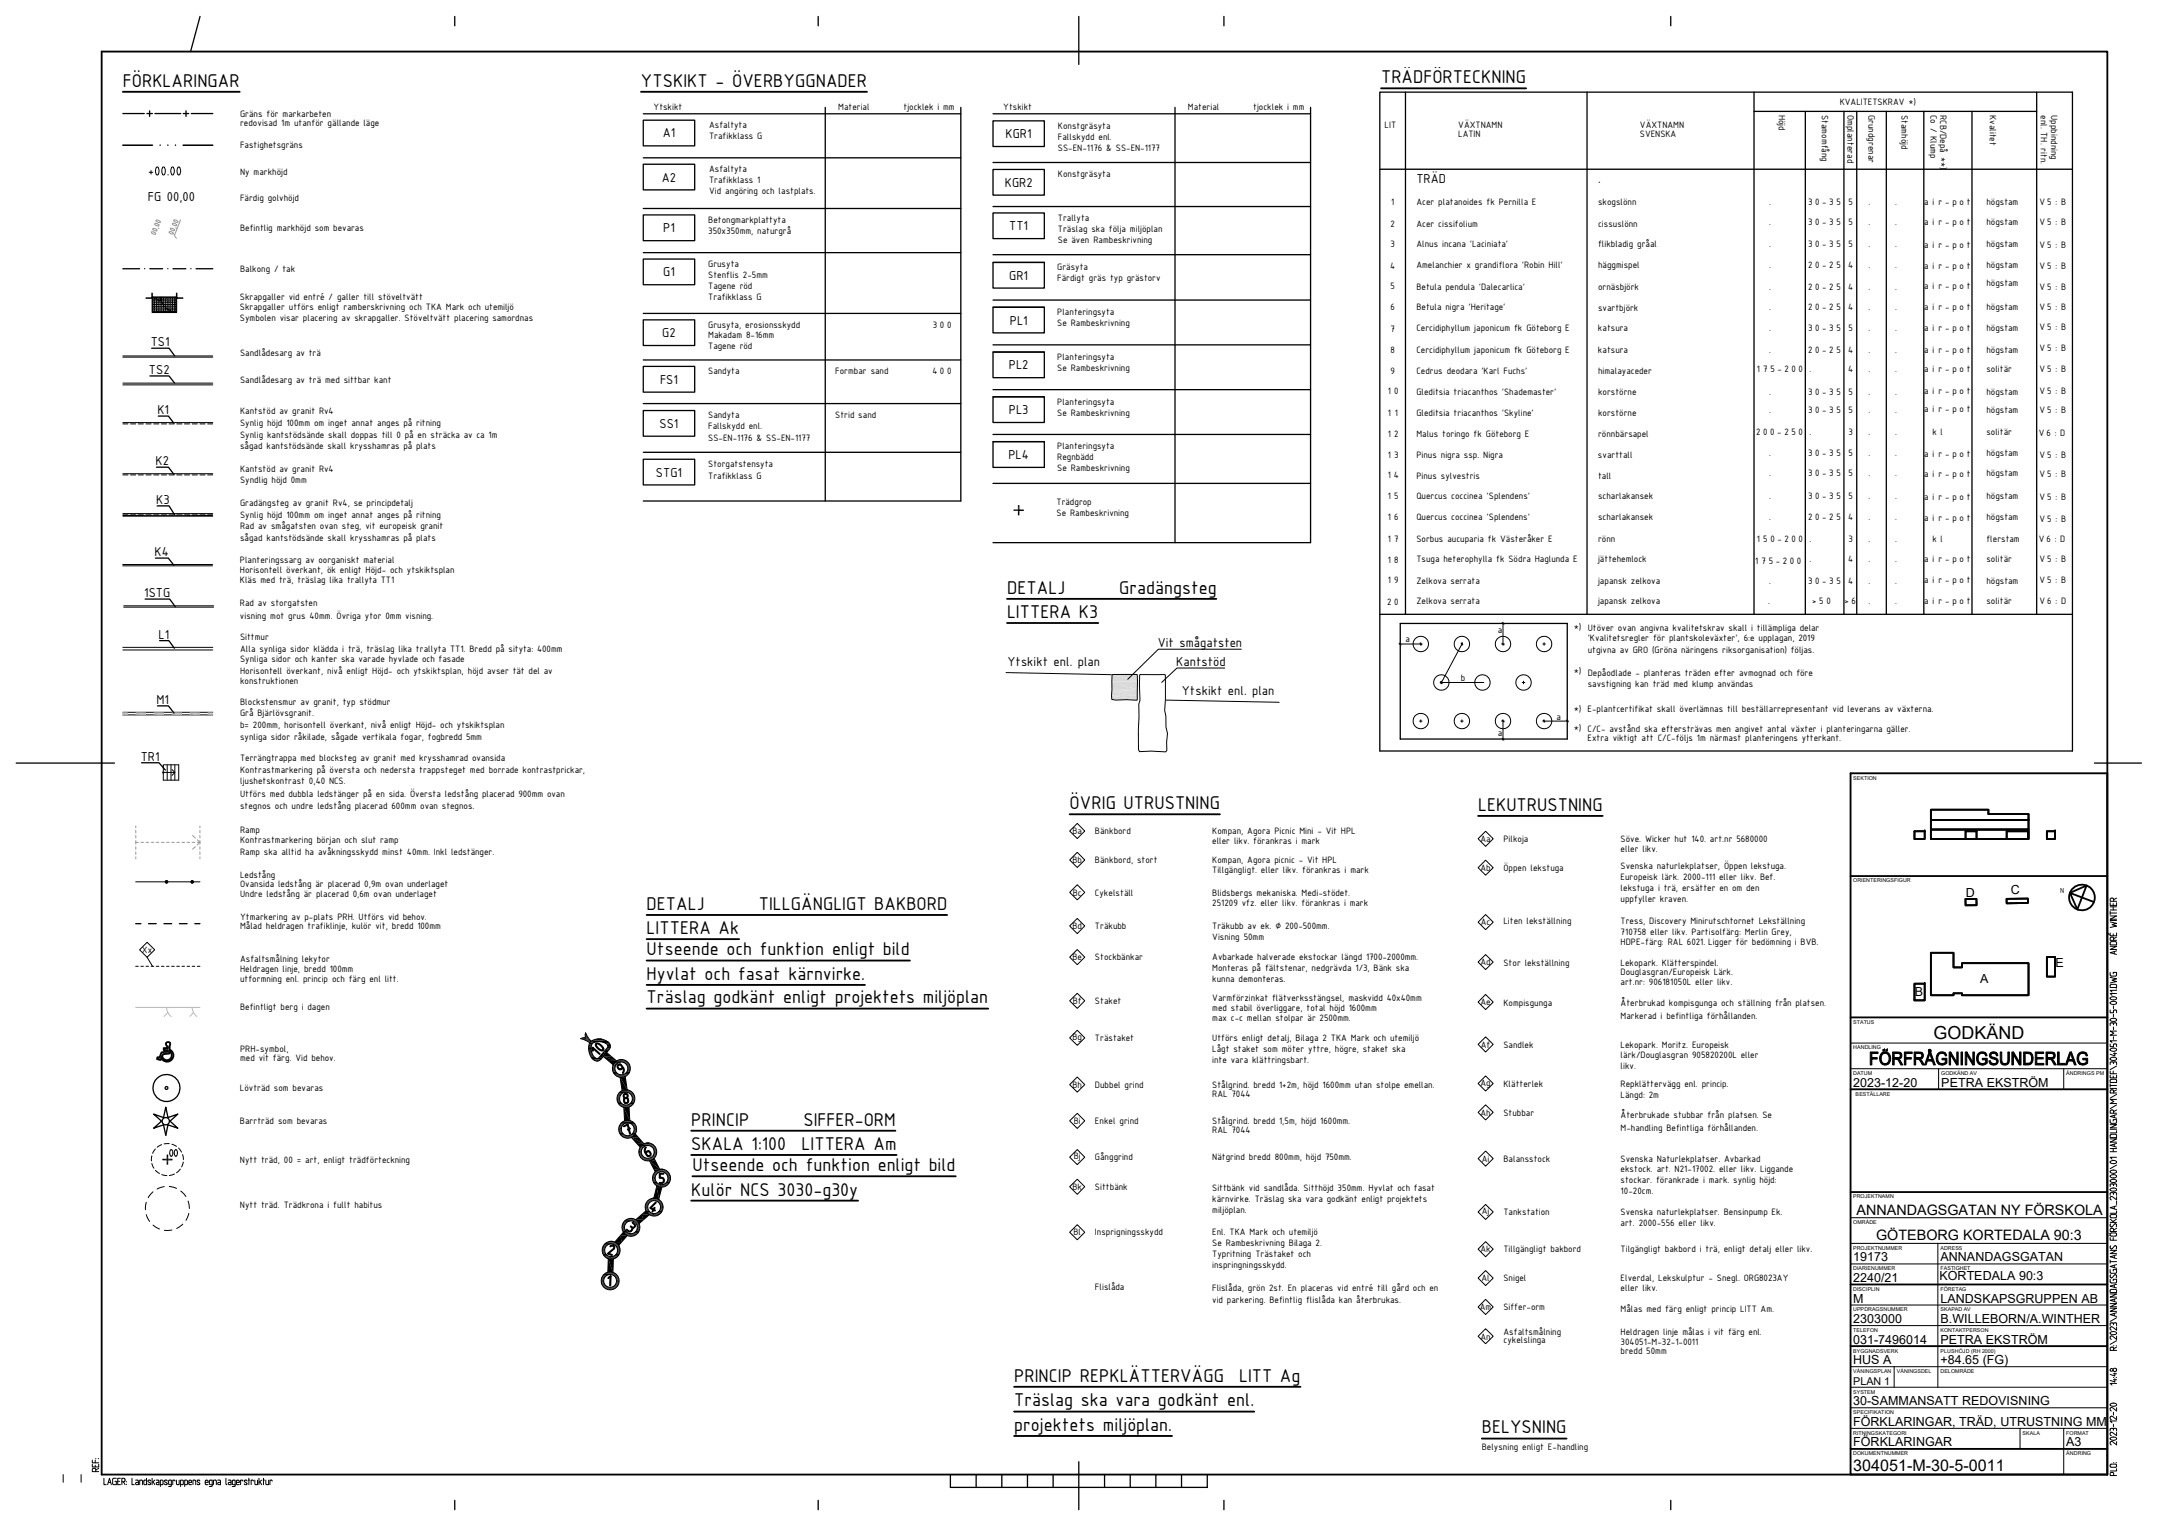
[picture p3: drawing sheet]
<svg xmlns="http://www.w3.org/2000/svg" width="420mm" height="297mm" viewBox="0 0 420 297" stroke-linecap="round" stroke-linejoin="round" font-family="sans-serif">
<defs><g id="words">
<g font-size="3.9">
<text x="23.9" y="16.9">FÖRKLARINGAR</text>
<text x="124.8" y="16.9">YTSKIKT - ÖVERBYGGNADER</text>
<text x="268.9" y="16.2">TRÄDFÖRTECKNING</text>
<text x="196.1" y="115.6">DETALJ</text>
<text x="217.9" y="115.6">Gradängsteg</text>
<text x="196.1" y="120.3">LITTERA K3</text>
<text x="208.3" y="157.5">ÖVRIG UTRUSTNING</text>
<text x="287.8" y="157.8">LEKUTRUSTNING</text>
<text x="125.9" y="177.1">DETALJ</text>
<text x="147.7" y="177.1">TILLGÄNGLIGT BAKBORD</text>
<text x="125.9" y="181.8">LITTERA Ak</text>
<text x="125.9" y="186">Utseende och funktion enligt bild</text>
<text x="125.9" y="190.7">Hyvlat och fasat kärnvirke.</text>
<text x="125.9" y="195.3">Träslag godkänt enligt projektets miljöplan</text>
<text x="134.6" y="219.1">PRINCIP</text>
<text x="156.4" y="219.1">SIFFER-ORM</text>
<text x="134.6" y="223.8">SKALA 1:100</text>
<text x="134.8" y="228">Utseende och funktion enligt bild</text>
<text x="156.1" y="223.8">LITTERA Am</text>
<text x="134.6" y="232.7">Kulör NCS 3030-g30y</text>
<text x="197.4" y="268.9">PRINCIP REPKLÄTTERVÄGG</text>
<text x="241.3" y="268.9">LITT Ag</text>
<text x="197.4" y="273.8">Träslag ska vara godkänt enl.</text>
<text x="197.4" y="278.5">projektets miljöplan.</text>
<text x="288.5" y="279">BELYSNING</text>
</g>
<text font-size="3.5" x="376.5" y="202.3">GODKÄND</text>
<text font-size="3.1" x="360.8" y="286.3">304051-M-30-5-0011</text>
<g font-size="2.8">
<text x="361.5" y="236.4">ANNANDAGSGATAN NY FÖRSKOLA</text>
<text x="365.3" y="241.3">GÖTEBORG KORTEDALA 90:3</text>
</g>
<g font-size="2.7">
<text x="129" y="26.8">A1</text>
<text x="195.8" y="26.9">KGR1</text>
<text x="128.8" y="35.4">A2</text>
<text x="275.8" y="35.6">TRÄD</text>
<text x="311.1" y="35.6">.</text>
<text x="28.8" y="39">FG 00,00</text>
<text x="195.6" y="36.4">KGR2</text>
<text x="129.1" y="45.2">P1</text>
<text x="196.5" y="44.8">TT1</text>
<text x="129.1" y="53.8">G1</text>
<text x="196.5" y="54.4">GR1</text>
<text x="128.9" y="65.6">G2</text>
<text x="196.6" y="63.2">PL1</text>
<text x="29.4" y="67.4">TS1</text>
<text x="196.4" y="71.9">PL2</text>
<text x="29" y="72.8">TS2</text>
<text x="128.5" y="74.7">FS1</text>
<text x="30.6" y="80.7">K1</text>
<text x="128.4" y="83.3">SS1</text>
<text x="196.4" y="80.6">PL3</text>
<text x="196.3" y="89.4">PL4</text>
<text x="30.3" y="90.6">K2</text>
<text x="127.7" y="92.8">STG1</text>
<text x="30.4" y="98.1">K3</text>
<text x="30.1" y="108.3">K4</text>
<text x="28.1" y="116.3">1STG</text>
<text x="30.9" y="124.3">L1</text>
<text x="225.4" y="125.8">Vit smågatsten</text>
<text x="196.2" y="129.7">Ytskikt enl. plan</text>
<text x="229" y="129.7">Kantstöd</text>
<text x="30.5" y="137">M1</text>
<text x="230.1" y="135.3">Ytskikt enl. plan</text>
<text x="27.4" y="148.1">TR1</text>
</g>
<g font-size="2.4">
<text x="391.5" y="174">C</text>
<text x="382.8" y="174.5">D</text>
<text x="385.5" y="191.4">A</text>
<text x="400.2" y="188.2">E</text>
<text x="372.8" y="193.9">B</text>
<text x="360.8" y="211.5">2023-12-20</text>
<text x="378" y="211.5">PETRA EKSTRÖM</text>
<text x="360.8" y="245.5">19173</text>
<text x="377.8" y="245.5">ANNANDAGSGATAN</text>
<text x="360.8" y="249.5">2240/21</text>
<text x="377.6" y="249.2">KORTEDALA 90:3</text>
<text x="360.8" y="257.5">2303000</text>
<text x="360.8" y="253.5">M</text>
<text x="377.8" y="257.5">B.WILLEBORN/A.WINTHER</text>
<text x="377.8" y="253.5">LANDSKAPSGRUPPEN AB</text>
<text x="360.8" y="261.5">031-7496014</text>
<text x="377.8" y="261.5">PETRA EKSTRÖM</text>
<text x="360.8" y="265.5">HUS A</text>
<text x="377.8" y="265.5">+84.65 (FG)</text>
<text x="360.8" y="273.5">30-SAMMANSATT REDOVISNING</text>
<text x="360.8" y="277.5">FÖRKLARINGAR, TRÄD, UTRUSTNING MM</text>
<text x="360.8" y="281.5">FÖRKLARINGAR</text>
<text x="402.3" y="281.5">A3</text>
</g>
<text font-size="2.1" x="360.8" y="269.5">PLAN 1</text>
<g font-size="1.9">
<text x="46.7" y="22.7">Gräns för markarbeten</text>
<text x="127.2" y="21.4">Ytskikt</text>
<text x="163.2" y="21.4">Material</text>
<text x="175.9" y="21.4">tjocklek i mm</text>
<text x="195.3" y="21.4">Ytskikt</text>
<text x="231.3" y="21.4">Material</text>
<text x="244" y="21.4">tjocklek i mm</text>
<text x="346.3" y="22.3" transform="rotate(90 346.3 22.3)">Höjd</text>
<text x="354.7" y="22.4" transform="rotate(90 354.7 22.4)">Stamomfång</text>
<text x="358.2" y="20.5">KVALITETSKRAV *)</text>
<text x="359.7" y="22.4" transform="rotate(90 359.7 22.4)">Omplanterad</text>
<text x="363.8" y="22.4" transform="rotate(90 363.8 22.4)">Grundgrenar</text>
<text x="370.2" y="22.3" transform="rotate(90 370.2 22.3)">Stamhöjd</text>
<text x="375.9" y="22.4" transform="rotate(90 375.9 22.4)">Co / Klump</text>
<text x="377.7" y="22.4" transform="rotate(90 377.7 22.4)">RCB/Depå **)</text>
<text x="387.4" y="22.4" transform="rotate(90 387.4 22.4)">Kvalitet</text>
<text x="397.3" y="22.4" transform="rotate(90 397.3 22.4)">enl. TH. ritn.</text>
<text x="399.4" y="22.4" transform="rotate(90 399.4 22.4)">Uppbindning</text>
<text x="46.7" y="24.6">redovisad 1m utanför gällande läge</text>
<text x="46.7" y="28.9">Fastighetsgräns</text>
<text x="138" y="24.9">Asfaltyta</text>
<text x="138" y="27.1">Trafikklass G</text>
<text x="206" y="29.4">SS-EN-1176 &amp; SS-EN-1177</text>
<text x="206" y="25">Konstgräsyta</text>
<text x="206" y="27.2">Fallskydd enl.</text>
<text x="269.6" y="24.9">LIT</text>
<text x="283.9" y="26.7">LATIN</text>
<text x="283.9" y="24.9">VÄXTNAMN</text>
<text x="319.3" y="26.7">SVENSKA</text>
<text x="319.3" y="24.9">VÄXTNAMN</text>
<text x="46.7" y="34">Ny markhöjd</text>
<text x="138" y="33.5">Asfaltyta</text>
<text x="138" y="35.7">Trafikklass 1</text>
<text x="206" y="34.5">Konstgräsyta</text>
<text x="46.7" y="39">Färdig golvhöjd</text>
<text x="138" y="37.8">Vid angöring och lastplats.</text>
<text x="270.5" y="39.9">1</text>
<text x="275.8" y="39.9">Acer platanoides fk Pernilla E</text>
<text x="311.1" y="39.9">skogslönn</text>
<text x="343.9" y="39.9">.</text>
<text x="351.8" y="39.9">30-35 5</text>
<text x="363.3" y="39.9">.</text>
<text x="368.5" y="39.9">.</text>
<text x="374.4" y="39.9">air-pot</text>
<text x="386.7" y="39.9">högstam</text>
<text x="397" y="39.9">V5:B</text>
<text x="46.7" y="45">Befintlig markhöjd som bevaras</text>
<text x="137.9" y="45.5">350x350mm, naturgrå</text>
<text x="137.9" y="43.4">Betongmarkplattyta</text>
<text x="206" y="43">Trallyta</text>
<text x="206" y="45.2">Träslag ska följa miljöplan</text>
<text x="206" y="47.3">Se även Rambeskrivning</text>
<text x="270.5" y="44.1">2</text>
<text x="275.8" y="44.1">Acer cissifolium</text>
<text x="311.1" y="44.1">cissuslönn</text>
<text x="343.9" y="43.9">.</text>
<text x="351.8" y="43.9">30-35 5</text>
<text x="363.3" y="43.9">.</text>
<text x="368.5" y="43.9">.</text>
<text x="374.4" y="43.9">air-pot</text>
<text x="386.7" y="43.9">högstam</text>
<text x="397" y="43.9">V5:B</text>
<text x="46.7" y="52.9">Balkong / tak</text>
<text x="137.9" y="52">Grusyta</text>
<text x="205.8" y="52.6">Gräsyta</text>
<text x="270.5" y="48.1">3</text>
<text x="270.5" y="52.3">4</text>
<text x="275.8" y="48.2">Alnus incana 'Laciniata'</text>
<text x="275.8" y="52.2">Amelanchier x grandiflora 'Robin Hill'</text>
<text x="311.1" y="48.2">flikbladig gråal</text>
<text x="311.1" y="52.2">häggmispel</text>
<text x="343.9" y="48.2">.</text>
<text x="343.9" y="52.2">.</text>
<text x="351.8" y="48.2">30-35 5</text>
<text x="351.8" y="52.2">20-25 4</text>
<text x="363.3" y="48.2">.</text>
<text x="363.3" y="52.2">.</text>
<text x="368.5" y="48.2">.</text>
<text x="368.5" y="52.2">.</text>
<text x="374.4" y="48.3">air-pot</text>
<text x="374.4" y="52.3">air-pot</text>
<text x="386.7" y="48.2">högstam</text>
<text x="386.7" y="52.2">högstam</text>
<text x="397" y="48.3">V5:B</text>
<text x="397" y="52.4">V5:B</text>
<text x="46.7" y="58.3">Skrapgaller vid entré / galler till stöveltvätt</text>
<text x="137.9" y="56.2">Tagene röd</text>
<text x="137.9" y="54.1">Stenflis 2-5mm</text>
<text x="137.9" y="58.4">Trafikklass G</text>
<text x="205.8" y="54.7">Färdigt gräs typ grästorv</text>
<text x="270.5" y="56.2">5</text>
<text x="275.8" y="56.4">Betula pendula 'Dalecarlica'</text>
<text x="311.1" y="56.4">ornäsbjörk</text>
<text x="343.9" y="56.4">.</text>
<text x="351.8" y="56.4">20-25 4</text>
<text x="363.3" y="56.4">.</text>
<text x="368.5" y="56.4">.</text>
<text x="374.4" y="56.3">air-pot</text>
<text x="386.7" y="55.7">högstam</text>
<text x="397" y="56.4">V5:B</text>
<text x="46.7" y="60.4">Skrapgaller utförs enligt ramberskrivning och TKA Mark och utemiljö</text>
<text x="46.7" y="62.4">Symbolen visar placering av skrapgaller. Stöveltvätt placering samordnas</text>
<text x="137.9" y="63.8">Grusyta, erosionsskydd</text>
<text x="137.9" y="65.9">Makadam 8-16mm</text>
<text x="181.4" y="63.8">300</text>
<text x="205.8" y="61.3">Planteringsyta</text>
<text x="205.8" y="63.5">Se Rambeskrivning</text>
<text x="270.5" y="60.4">6</text>
<text x="270.5" y="64.5">7</text>
<text x="275.8" y="60.4">Betula nigra 'Heritage'</text>
<text x="275.8" y="64.5">Cercidiphyllum japonicum fk Göteborg E</text>
<text x="311.1" y="64.5">katsura</text>
<text x="311.1" y="60.5">svartbjörk</text>
<text x="343.9" y="60.4">.</text>
<text x="343.9" y="64.5">.</text>
<text x="351.8" y="60.4">20-25 4</text>
<text x="351.8" y="64.5">30-35 5</text>
<text x="363.3" y="60.4">.</text>
<text x="363.3" y="64.5">.</text>
<text x="368.5" y="60.4">.</text>
<text x="368.5" y="64.5">.</text>
<text x="374.4" y="64.5">air-pot</text>
<text x="374.4" y="60.3">air-pot</text>
<text x="386.7" y="60.4">högstam</text>
<text x="386.7" y="64.5">högstam</text>
<text x="397" y="64.2">V5:B</text>
<text x="397" y="60.4">V5:B</text>
<text x="46.7" y="69.2">Sandlådesarg av trä</text>
<text x="137.9" y="67.9">Tagene röd</text>
<text x="205.8" y="70">Planteringsyta</text>
<text x="270.5" y="68.7">8</text>
<text x="275.8" y="68.6">Cercidiphyllum japonicum fk Göteborg E</text>
<text x="311.1" y="68.6">katsura</text>
<text x="343.9" y="68.6">.</text>
<text x="351.8" y="68.6">20-25 4</text>
<text x="363.3" y="68.6">.</text>
<text x="368.5" y="68.6">.</text>
<text x="374.4" y="68.7">air-pot</text>
<text x="386.7" y="68.6">högstam</text>
<text x="397" y="68.4">V5:B</text>
<text x="46.7" y="74.5">Sandlådesarg av trä med sittbar kant</text>
<text x="137.9" y="72.8">Sandyta</text>
<text x="162.6" y="72.9">Formbar sand</text>
<text x="181.4" y="72.8">400</text>
<text x="205.8" y="72.2">Se Rambeskrivning</text>
<text x="269.8" y="76.8">10</text>
<text x="270.5" y="72.7">9</text>
<text x="275.8" y="72.7">Cedrus deodara 'Karl Fuchs'</text>
<text x="275.8" y="76.8">Gleditsia triacanthos 'Shademaster'</text>
<text x="311.1" y="72.7">himalayaceder</text>
<text x="311.1" y="76.8">korstörne</text>
<text x="341.7" y="72.5">175-200</text>
<text x="343.9" y="76.8">.</text>
<text x="351.8" y="72.4">.</text>
<text x="351.8" y="76.8">30-35 5</text>
<text x="359.7" y="72.4">4</text>
<text x="363.3" y="72.4">.</text>
<text x="363.3" y="76.8">.</text>
<text x="368.5" y="72.4">.</text>
<text x="368.5" y="76.8">.</text>
<text x="374.4" y="76.7">air-pot</text>
<text x="374.4" y="72.4">air-pot</text>
<text x="386.7" y="72.4">solitär</text>
<text x="386.7" y="76.8">högstam</text>
<text x="397" y="76.7">V5:B</text>
<text x="397" y="72.5">V5:B</text>
<text x="46.7" y="80.6">Kantstöd av granit Rv4</text>
<text x="46.7" y="82.9">Synlig höjd 100mm om inget annat anges på ritning</text>
<text x="137.9" y="83.6">Fallskydd enl.</text>
<text x="137.9" y="81.4">Sandyta</text>
<text x="162.6" y="81.4">Strid sand</text>
<text x="205.8" y="78.8">Planteringsyta</text>
<text x="205.8" y="80.9">Se Rambeskrivning</text>
<text x="269.8" y="80.9">11</text>
<text x="275.8" y="80.9">Gleditsia triacanthos 'Skyline'</text>
<text x="311.1" y="80.9">korstörne</text>
<text x="343.9" y="80.4">.</text>
<text x="351.8" y="80.4">30-35 5</text>
<text x="363.3" y="80.4">.</text>
<text x="368.5" y="80.4">.</text>
<text x="374.4" y="80.2">air-pot</text>
<text x="386.7" y="80.4">högstam</text>
<text x="397" y="80.4">V5:B</text>
<text x="46.7" y="85.2">Synlig kantstödsände skall doppas till 0 på en sträcka av ca 1m</text>
<text x="46.7" y="87.4">sågad kantstödsände skall krysshamras på plats</text>
<text x="137.9" y="85.8">SS-EN-1176 &amp; SS-EN-1177</text>
<text x="205.8" y="87.5">Planteringsyta</text>
<text x="205.8" y="89.6">Regnbädd</text>
<text x="269.8" y="85">12</text>
<text x="269.8" y="89.1">13</text>
<text x="275.8" y="85.1">Malus toringo fk Göteborg E</text>
<text x="275.8" y="89.1">Pinus nigra ssp. Nigra</text>
<text x="311.1" y="89.1">svarttall</text>
<text x="311.1" y="85.1">rönnbärsapel</text>
<text x="341.7" y="84.8">200-250 .</text>
<text x="343.9" y="88.8">.</text>
<text x="351.8" y="88.8">30-35 5</text>
<text x="359.7" y="84.8">3</text>
<text x="363.3" y="84.8">.</text>
<text x="363.3" y="88.8">.</text>
<text x="368.5" y="84.8">.</text>
<text x="368.5" y="88.8">.</text>
<text x="374.4" y="89">air-pot</text>
<text x="376" y="84.8">kl</text>
<text x="386.7" y="84.8">solitär</text>
<text x="386.7" y="88.8">högstam</text>
<text x="396.8" y="84.9">V6:D</text>
<text x="397" y="89.2">V5:B</text>
<text x="46.7" y="91.9">Kantstöd av granit Rv4</text>
<text x="46.7" y="94">Syndlig höjd 0mm</text>
<text x="137.9" y="90.9">Storgatstensyta</text>
<text x="137.9" y="93.2">Trafikklass G</text>
<text x="205.8" y="91.8">Se Rambeskrivning</text>
<text x="269.8" y="93.1">14</text>
<text x="275.8" y="93.2">Pinus sylvestris</text>
<text x="311.1" y="93.2">tall</text>
<text x="343.9" y="92.7">.</text>
<text x="351.8" y="92.7">30-35 5</text>
<text x="363.3" y="92.7">.</text>
<text x="368.5" y="92.7">.</text>
<text x="374.4" y="92.8">air-pot</text>
<text x="386.7" y="92.7">högstam</text>
<text x="397" y="92.9">V5:B</text>
<text x="46.7" y="98.5">Gradängsteg av granit Rv4, se principdetalj</text>
<text x="46.7" y="100.7">Synlig höjd 100mm om inget annat anges på ritning</text>
<text x="205.7" y="100.5">Se Rambeskrivning</text>
<text x="205.7" y="98.3">Trädgrop</text>
<text x="269.8" y="97.2">15</text>
<text x="269.8" y="101.2">16</text>
<text x="275.8" y="101.2">Quercus coccinea 'Splendens'</text>
<text x="275.8" y="97.2">Quercus coccinea 'Splendens'</text>
<text x="311.1" y="101.2">scharlakansek</text>
<text x="311.1" y="97.2">scharlakansek</text>
<text x="343.9" y="101.2">.</text>
<text x="343.9" y="97.2">.</text>
<text x="351.8" y="101.2">20-25 4</text>
<text x="351.8" y="97.2">30-35 5</text>
<text x="363.3" y="101.2">.</text>
<text x="363.3" y="97.2">.</text>
<text x="368.5" y="101.2">.</text>
<text x="368.5" y="97.2">.</text>
<text x="374.4" y="97.3">air-pot</text>
<text x="374.4" y="101.4">air-pot</text>
<text x="386.7" y="101.2">högstam</text>
<text x="386.7" y="97.2">högstam</text>
<text x="397" y="97.4">V5:B</text>
<text x="397" y="101.7">V5:B</text>
<text x="46.7" y="103">Rad av smågatsten ovan steg, vit europeisk granit</text>
<text x="46.7" y="105.3">sågad kantstödsände skall krysshamras på plats</text>
<text x="269.8" y="105.4">17</text>
<text x="275.8" y="105.4">Sorbus aucuparia fk Västeråker E</text>
<text x="311.1" y="105.4">rönn</text>
<text x="341.7" y="105.4">150-200 .</text>
<text x="359.7" y="105.4">3</text>
<text x="363.3" y="105.4">.</text>
<text x="368.5" y="105.4">.</text>
<text x="376" y="105.4">kl</text>
<text x="386.7" y="105.4">flerstam</text>
<text x="396.8" y="105.4">V6:D</text>
<text x="46.7" y="109.5">Planteringssarg av oorganiskt material</text>
<text x="46.7" y="111.5">Horisontell överkant, ök enligt Höjd- och ytskiktsplan</text>
<text x="46.7" y="113.6">Kläs med trä, träslag lika trallyta TT1</text>
<text x="269.8" y="109.5">18</text>
<text x="269.8" y="113.5">19</text>
<text x="275.8" y="113.6">Zelkova serrata</text>
<text x="275.8" y="109.5">Tsuga heterophylla fk Södra Haglunda E</text>
<text x="311.1" y="109.5">jättehemlock</text>
<text x="311.1" y="113.6">japansk zelkova</text>
<text x="341.4" y="109.7">175-200</text>
<text x="343.9" y="113.6">.</text>
<text x="351.8" y="113.6">30-35 4</text>
<text x="351.8" y="109.5">.</text>
<text x="359.7" y="109.5">4</text>
<text x="363.3" y="113.6">.</text>
<text x="363.3" y="109.5">.</text>
<text x="368.5" y="113.6">.</text>
<text x="368.5" y="109.5">.</text>
<text x="374.4" y="109.4">air-pot</text>
<text x="374.4" y="113.4">air-pot</text>
<text x="386.7" y="113.6">högstam</text>
<text x="386.7" y="109.5">solitär</text>
<text x="397" y="109.4">V5:B</text>
<text x="397" y="113.5">V5:B</text>
<text x="46.7" y="118">Rad av storgatsten</text>
<text x="269.8" y="117.7">20</text>
<text x="275.8" y="117.7">Zelkova serrata</text>
<text x="311.1" y="117.7">japansk zelkova</text>
<text x="343.8" y="117.7">.</text>
<text x="352.6" y="117.7">&gt;50</text>
<text x="358.8" y="117.7">&gt;6</text>
<text x="363.3" y="117.7">.</text>
<text x="368.5" y="117.7">.</text>
<text x="374.4" y="117.6">air-pot</text>
<text x="386.7" y="117.7">solitär</text>
<text x="397" y="117.6">V6:D</text>
<text x="46.7" y="120.4">visning mot grus 40mm. Övriga ytor 0mm visning.</text>
<text x="46.7" y="124.5">Sittmur</text>
<text x="273.7" y="125.1">a</text>
<text x="291.6" y="123.2">a</text>
<text x="306.4" y="122.7">*) Utöver ovan angivna kvalitetskrav skall i tillämpliga delar</text>
<text x="309.1" y="124.9">'Kvalitetsregler för plantskoleväxter', 6:e upplagan, 2019</text>
<text x="46.7" y="126.8">Alla synliga sidor klädda i trä, träslag lika trallyta TT1. Bredd på sityta: 400mm</text>
<text x="46.7" y="128.8">Synliga sidor och kanter ska varade hyvlade och fasade</text>
<text x="46.7" y="131.1">Horisontell överkant, nivå enligt Höjd- och ytskiktsplan, höjd avser tät del av</text>
<text x="306.4" y="131.2">*) Depåodlade - planteras träden efter avmognad och före</text>
<text x="309.1" y="127.1">utgivna av GRO (Gröna näringens riksorganisation) följas.</text>
<text x="46.7" y="137.2">Blockstensmur av granit, typ stödmur</text>
<text x="46.7" y="133.2">konstruktionen</text>
<text x="284.4" y="132.6">b</text>
<text x="309.1" y="133.6">savstigning kan träd med klump användas</text>
<text x="46.7" y="139.5">Grå Bjärlövsgranit.</text>
<text x="46.7" y="141.7">b= 200mm, horisontell överkant, nivå enligt Höjd- och ytskiktsplan</text>
<text x="291.6" y="143.3">a</text>
<text x="303" y="140.1">a</text>
<text x="306.4" y="138.5">*) E-plantcertifikat skall överlämnas till beställarrepresentant vid leverans av växterna.</text>
<text x="306.4" y="142.3">*) C/C- avstånd ska eftersträvas men angivet antal växter i planteringarna gäller.</text>
<text x="46.7" y="144">synliga sidor råkilade, sågade vertikala fogar, fogbredd 5mm</text>
<text x="46.7" y="148.2">Terrängtrappa med blocksteg av granit med krysshamrad ovansida</text>
<text x="309.1" y="144.2">Extra viktigt att C/C-följs 1m närmast planteringens ytterkant.</text>
<text x="46.7" y="150.5">Kontrastmarkering på översta och nedersta trappsteget med borrade kontrastprickar,</text>
<text x="46.7" y="152.6">ljushetskontrast 0,40 NCS.</text>
<text x="46.7" y="155.1">Utförs med dubbla ledstänger på en sida. Översta ledstång placerad 900mm ovan</text>
<text x="46.7" y="157.5">stegnos och undre ledstång placerad 600mm ovan stegnos.</text>
<text x="46.7" y="162.1">Ramp</text>
<text x="46.7" y="164.2">Kontrastmarkering början och slut ramp</text>
<text x="46.7" y="166.4">Ramp ska alltid ha avåkningsskydd minst 40mm. Inkl ledstänger.</text>
<text x="208.8" y="162.4">Ba</text>
<text x="213.2" y="162.4">Bänkbord</text>
<text x="236" y="164.3">eller likv. förankras i mark</text>
<text x="236" y="162.4">Kompan, Agora Picnic Mini - Vit HPL</text>
<text x="288.2" y="163.9">Aa</text>
<text x="292.7" y="163.9">Pilkoja</text>
<text x="315.5" y="163.9">Söve. Wicker hut 140. art.nr 5680000</text>
<text x="315.5" y="165.9">eller likv.</text>
<text x="46.7" y="170.9">Ledstång</text>
<text x="46.7" y="172.7">Ovansida ledstång är placerad 0,9m ovan underlaget</text>
<text x="208.8" y="168">Bb</text>
<text x="213.2" y="168">Bänkbord, stort</text>
<text x="236" y="170">Tillgängligt. eller likv. förankras i mark</text>
<text x="236" y="168">Kompan, Agora picnic - Vit HPL</text>
<text x="288.2" y="169.5">Ab</text>
<text x="292.7" y="169.5">Öppen lekstuga</text>
<text x="315.5" y="169.2">Svenska naturlekplatser, Öppen lekstuga.</text>
<text x="315.5" y="171.3">Europeisk lärk. 2000-111 eller likv. Bef.</text>
<text x="315.5" y="173.4">lekstuga i trä, ersätter en om den</text>
<text x="46.7" y="179">Ytmarkering av p-plats PRH. Utförs vid behov.</text>
<text x="46.7" y="174.6">Undre ledstång är placerad 0,6m ovan underlaget</text>
<text x="208.9" y="174.3">Bc</text>
<text x="213.2" y="174.3">Cykelställ</text>
<text x="236" y="176.3">251209 vfz. eller likv. förankras i mark</text>
<text x="236" y="174.3">Blidsbergs mekaniska. Medi-stödet.</text>
<text x="292.7" y="179.9">Liten lekställning</text>
<text x="315.5" y="179.9">Tress, Discovery Minirutschtornet Lekställning</text>
<text x="315.5" y="175.6">uppfyller kraven.</text>
<text x="27.6" y="185.5">Xx</text>
<text x="46.7" y="180.9">Målad heldragen trafiklinje, kulör vit, bredd 100mm</text>
<text x="208.8" y="180.9">Bd</text>
<text x="213.2" y="180.9">Träkubb</text>
<text x="236" y="183">Visning 50mm</text>
<text x="236" y="180.9">Träkubb av ek. ∅ 200-500mm.</text>
<text x="288.3" y="180.1">Ac</text>
<text x="315.5" y="182">710758 eller likv. Partisolfärg: Merlin Grey,</text>
<text x="315.5" y="184">HDPE-färg: RAL 6021. Ligger för bedömning i BVB.</text>
<text x="46.7" y="187.3">Asfaltsmålning lekytor</text>
<text x="46.7" y="189.2">Heldragen linje, bredd 100mm</text>
<text x="46.7" y="191.1">utformning enl. princip och färg enl litt.</text>
<text x="208.8" y="186.9">Be</text>
<text x="213.2" y="186.9">Stockbänkar</text>
<text x="236" y="186.9">Avbarkade halverade ekstockar längd 1700-2000mm.</text>
<text x="236" y="189">Monteras på fältstenar, nedgrävda 1/3, Bänk ska</text>
<text x="236" y="191.1">kunna demonteras.</text>
<text x="288.2" y="187.9">Ad</text>
<text x="292.7" y="188">Stor lekställning</text>
<text x="315.5" y="188">Lekopark. Klätterspindel.</text>
<text x="315.5" y="189.9">Douglasgran/Europeisk Lärk.</text>
<text x="315.5" y="191.7">art.nr: 906181050L eller likv.</text>
<text x="46.7" y="196.6">Befintligt berg i dagen</text>
<text x="208.9" y="195.4">Bf</text>
<text x="213.2" y="195.4">Staket</text>
<text x="236" y="196.8">med stabil överliggare, total höjd 1600mm</text>
<text x="236" y="194.8">Varmförzinkat flätverksstängsel, maskvidd 40x40mm</text>
<text x="288.2" y="195.7">Ae</text>
<text x="292.7" y="195.8">Kompisgunga</text>
<text x="315.5" y="195.8">Återbrukad kompisgunga och ställning från platsen.</text>
<text x="208.8" y="202.4">Bg</text>
<text x="213.2" y="202.6">Trästaket</text>
<text x="236" y="198.7">max c-c mellan stolpar är 2500mm.</text>
<text x="236" y="202.6">Utförs enligt detalj, Bilaga 2 TKA Mark och utemiljö</text>
<text x="288.3" y="203.9">Af</text>
<text x="292.7" y="203.9">Sandlek</text>
<text x="315.5" y="198.3">Markerad i befintliga förhållanden.</text>
<text x="315.5" y="203.9">Lekopark. Moritz. Europeisk</text>
<text x="46.7" y="204.7">PRH-symbol,</text>
<text x="46.7" y="206.6">med vit färg. Vid behov.</text>
<text x="236" y="206.9">inte vara klättringsbart.</text>
<text x="236" y="204.8">Lågt staket som möter yttre, högre, staket ska</text>
<text x="315.5" y="206">lärk/Douglasgran 905820200L eller</text>
<text x="315.5" y="208.1">likv.</text>
<text x="46.7" y="212.4">Lövträd som bevaras</text>
<text x="208.8" y="211.7">Bh</text>
<text x="213.2" y="211.7">Dubbel grind</text>
<text x="236" y="213.6">RAL 7044</text>
<text x="236" y="211.7">Stålgrind. bredd 1+2m, höjd 1600mm utan stolpe emellan.</text>
<text x="288.2" y="211.3">Ag</text>
<text x="292.7" y="211.5">Klätterlek</text>
<text x="315.5" y="211.5">Repklättervägg enl. princip.</text>
<text x="315.5" y="213.7">Längd: 2m</text>
<text x="46.7" y="218.8">Barrträd som bevaras</text>
<text x="209" y="218.8">Bi</text>
<text x="213.2" y="218.8">Enkel grind</text>
<text x="236" y="220.6">RAL 7044</text>
<text x="236" y="218.8">Stålgrind. bredd 1,5m, höjd 1600mm.</text>
<text x="288.2" y="217.2">Ah</text>
<text x="292.7" y="217.2">Stubbar</text>
<text x="315.5" y="217.7">Återbrukade stubbar från platsen. Se</text>
<text x="315.5" y="220.1">M-handling Befintliga förhållanden.</text>
<text x="46.7" y="226.3">Nytt träd, 00 = art, enligt trädförteckning</text>
<text x="209" y="225.7">Bj</text>
<text x="213.2" y="225.9">Gånggrind</text>
<text x="236" y="225.9">Nätgrind bredd 800mm, höjd 750mm.</text>
<text x="288.5" y="226.2">Ai</text>
<text x="292.7" y="226.2">Balansstock</text>
<text x="315.5" y="226.2">Svenska Naturlekplatser. Avbarkad</text>
<text x="208.8" y="231.6">Bk</text>
<text x="213.2" y="231.6">Sittbänk</text>
<text x="236" y="231.9">Sittbänk vid sandlåda. Sitthöjd 350mm. Hyvlat och fasat</text>
<text x="236" y="234">kärnvirke. Träslag ska vara godkänt enligt projektets</text>
<text x="315.5" y="228.2">ekstock. art. N21-17002. eller likv. Liggande</text>
<text x="315.5" y="230.3">stockar. förankrade i mark. synlig höjd:</text>
<text x="315.5" y="232.4">10-20cm.</text>
<text x="46.7" y="235.2">Nytt träd. Trädkrona i fullt habitus</text>
<text x="236" y="236.1">miljöplan.</text>
<text x="288.5" y="236.4">Aj</text>
<text x="292.7" y="236.5">Tankstation</text>
<text x="315.5" y="236.5">Svenska naturlekplatser. Bensinpump Ek.</text>
<text x="315.5" y="238.6">art. 2000-556 eller likv.</text>
<text x="209" y="240.5">Bl</text>
<text x="213.2" y="240.5">Insprigningsskydd</text>
<text x="236" y="240.5">Enl. TKA Mark och utemiljö</text>
<text x="236" y="242.6">Se Rambeskrivning Bilaga 2.</text>
<text x="236" y="244.7">Typritning Trästaket och</text>
<text x="288.2" y="243.8">Ak</text>
<text x="292.7" y="243.8">Tillgängligt bakbord</text>
<text x="315.5" y="243.8">Tilgängligt bakbord i trä, enligt detalj eller likv.</text>
<text x="213.2" y="251.1">Flislåda</text>
<text x="236" y="251.4">Flislåda, grön 2st. En placeras vid entré till gård och en</text>
<text x="236" y="246.7">inspringningsskydd.</text>
<text x="288.4" y="249.4">Al</text>
<text x="292.7" y="249.4">Snigel</text>
<text x="315.5" y="249.4">Elverdal, Lekskulptur - Snegl. ORG8023AY</text>
<text x="315.5" y="251.3">eller likv.</text>
<text x="236" y="253.7">vid parkering. Befintlig flislåda kan återbrukas.</text>
<text x="288.1" y="255">Am</text>
<text x="292.7" y="255">Siffer-orm</text>
<text x="315.5" y="255.3">Målas med färg enligt princip LITT Am.</text>
<text x="288.2" y="260.7">An</text>
<text x="292.7" y="259.9">Asfaltsmålning</text>
<text x="292.7" y="261.4">cykelslinga</text>
<text x="315.5" y="259.9">Heldragen linje målas i vit färg enl.</text>
<text x="315.5" y="261.7">304051-M-32-1-0011</text>
<text x="315.5" y="263.6">bredd 50mm</text>
<text x="288.5" y="282.3">Belysning enligt E-handling</text>
</g>
<text font-size="1.5" x="401.1" y="173.8">N</text>
<g font-size="1">
<text x="360.8" y="151.8">SEKTION</text>
<text x="360.8" y="171.8">ORIENTERINGSFIGUR</text>
<text x="360.8" y="199.3">STATUS</text>
<text x="360.8" y="204.3">HANDLING</text>
<text x="360.8" y="209.3">DATUM</text>
<text x="378" y="209.3">GODKÄND AV</text>
<text x="402.3" y="209.3">ÄNDRINGS PM</text>
<text x="361.3" y="213.3">BESTÄLLARE</text>
<text x="360.8" y="233.3">PROJEKTNAMN</text>
<text x="360.8" y="238.3">OMRÅDE</text>
<text x="360.8" y="243.3">PROJEKTNUMMER</text>
<text x="377.8" y="243.3">ADRESS</text>
<text x="360.8" y="247.3">DIARIENUMMER</text>
<text x="360.8" y="251.3">DISCIPLIN</text>
<text x="377.8" y="247.3">FASTIGHET</text>
<text x="377.8" y="251.3">FÖRETAG</text>
<text x="360.8" y="255.3">UPPDRAGSNUMMER</text>
<text x="377.8" y="255.3">SKAPAD AV</text>
<text x="360.8" y="263.3">BYGGNADSVERK</text>
<text x="360.8" y="259.3">TELEFON</text>
<text x="377.8" y="259.3">KONTAKTPERSON</text>
<text x="377.8" y="263.3">PLUSHÖJD (RH 2000)</text>
<text x="360.8" y="267.3">VÅNINGSPLAN</text>
<text x="369.3" y="267.3">VÅNINGSDEL</text>
<text x="377.8" y="267.3">DELOMRÅDE</text>
<text x="360.8" y="271.3">SYSTEM</text>
<text x="360.8" y="275.3">SPECIFIKATION</text>
<text x="360.8" y="279.3">RITNINGSKATEGORI</text>
<text x="393.8" y="279.3">SKALA</text>
<text x="402.3" y="279.3">FORMAT</text>
<text x="360.8" y="283.3">DOKUMENTNUMMER</text>
<text x="402.3" y="283.3">ÄNDRING</text>
</g>
</g></defs>
<path d="M216.5 131.3h4.9M216.6 131.3h4.8" fill="none" stroke="#dbdbdb" stroke-width=".19"/>
<g fill="#dbdbdb">
<path d="M216.5 131.3l5 1.3h-5z"/>
<path d="M216.5 131.3h4.9l.1 1.3z"/>
</g>
<path d="M216.5 132.7h5" fill="none" stroke="#dbdbdb" stroke-width=".19"/>
<g fill="#dbdbdb">
<path d="M216.5 132.7l4.9 1.5h-4.9z"/>
<path d="M216.5 132.7h5l-.1 1.5z"/>
</g>
<path d="M216.5 134.4h4.9" fill="none" stroke="#dbdbdb" stroke-width=".3"/>
<g fill="#dbdbdb">
<path d="M216.5 134.5l4.9 .9h-5z"/>
<path d="M216.5 134.5h4.9v.9z"/>
<path d="M216.4 135.4l5 .8h-4.9z"/>
<path d="M216.4 135.4h5v.8z"/>
</g>
<path d="M216.5 136.2h4.9" fill="none" stroke="#dbdbdb" stroke-width=".19"/>
<path d="M217 136.2h1.5z" fill="#dbdbdb"/>
<path d="M219.3 136.2h2.1" fill="none" stroke="#dbdbdb" stroke-width=".19"/>
<path d="M216.8 136.2h1.7z" fill="#dbdbdb"/>
<path d="M216.8 136.2h2.5" fill="none" stroke="#dbdbdb" stroke-width=".19"/>
<g fill="#dbdbdb">
<path d="M220.8 136.3h.6z"/>
<path d="M219.9 136.2l1.5 .1z"/>
<path d="M219.9 136.2h1.5z"/>
</g>
<g fill="#000">
<path d="M197.3 99.5l2-.3v.3zM197.4 99.2h1.9l-2 .3zM198.2 98.3l.3 2h-.3zM198.2 98.3h.3v2zM113.1 202.2l1.6 .1zM113.1 202.2h1.6v.1zM113.1 202.2h1.6zM113.2 202.1l1.5 .1zM113.2 202.1h1.4zM113.3 202.1h1.3zM113.3 202.1h.7zM113.4 202l.6 .1z"/>
<path d="M113.5 202.3h1.2zM113.4 202h.5zM113.5 202h.4zM113.6 202.3l1.3 .2h-.9zM113.6 202.3h1.1l.2 .2zM113.9 201.5h.3zM113.9 201.5l.4 .2h-.4zM113.9 201.5h.3l.1 .2zM113.9 201.7l.5 .2h-.4zM113.9 201.7h.4l.1 .2zM114 201.2l.2 .3h-.3zM114 201.2h.1l.1 .3z"/>
<path d="M114 201.9h.5zM114 202.5l1.1 .2h-.7zM114 202.5h.9l.2 .2zM114 201.9l.5 .1zM114 201l.1 .2h-.1zM114 202l.6 .1zM114.4 202.7h.7zM114.4 202.7l.6 .1zM114.5 202.8l.4 .1zM114.5 202.8h.5l-.1 .1zM114.6 204.1h.5zM114.6 204.1l.5 .4h-.5z"/>
<path d="M114.6 204.1h.5v.4zM114.6 203.6l.5 .1zM114.6 203.6h.5zM114.6 203.7l.5 .4h-.5zM114.6 203.7h.5v.4zM114.6 204.5l.5 .1zM114.6 204.6l.6 .3h-.5zM114.6 204.6h.5l.1 .3zM114.7 202.9h.2l-.1 .1zM114.7 203.3l.4 .3h-.5zM114.7 203.3h.5l-.1 .3zM114.7 204.9l.6 .2h-.6z"/>
<path d="M114.7 204.9h.5l.1 .2zM114.7 203.1l.6 .1zM114.7 203.1h.6zM114.7 203.2l.5 .1zM114.7 203.2h.6zM114.7 205.1l.7 .2h-.5zM114.7 205.1h.6l.1 .2zM114.8 203.1h.5zM114.8 203.1h.6zM114.8 203h.7zM114.8 203l.6 .1zM114.9 205.3l.6 .2h-.5z"/>
<path d="M114.9 205.3h.5l.1 .2zM114.9 202.9l.6 .1h-.7zM114.9 202.9h.5l.1 .1zM115 205.5l.6 .1zM115 202.7l.4 .2h-.5zM115 202.7h.4v.2zM115 205.6l.9 .3h-.7zM115 205.6h.6l.3 .3zM115 202.7l.1-.1 .3 .1zM115.1 202.6l.3 .1zM115.1 202.6h.2zM115.2 202.6h.1z"/>
<path d="M115.2 205.9h.7zM115.2 205.9l.8 .1zM115.3 206h.7zM115.3 206h.8zM115.3 206h.9zM115.3 206l1.7 .2h-1.5zM115.3 206h1.8l-.1 .2zM115.4 202.7h1.2zM115.4 202.7l.8 .1zM115.4 202.8l.4 .1zM115.4 202.8h.8l-.4 .1zM115.4 202.9l.1 .1z"/>
<path d="M115.4 202.9h.4l-.3 .1zM115.5 206.2l1.4 .1zM115.5 206.2h1.5zM115.5 206.3h1.4zM115.6 206.3l1.2 .1zM115.6 206.3h1.3zM115.7 206.4h1zM115.7 206.4h1.1zM115.7 202.4h1.9zM115.7 206.4l.9 .1zM115.8 206.5h.7zM115.8 206.5h.8z"/>
<path d="M115.9 206.5h.5zM115.9 206.5h.6zM116 206.5l.4 .1zM116 206.5h.4zM116.1 206.6h.3zM115.7 202.4l.4-.1 1.4 .1zM116.1 202.3l1.4 .1zM116.1 202.3h1.1zM116.2 202.3h1zM116.2 206h.9zM116.3 206h.8zM116.4 206h.7z"/>
<path d="M116.5 206h.7zM116.5 205.9h.7zM116.6 205.9h.6zM116.6 205.9h.7zM116.6 202.7h1.7zM116.2 202.3h.8zM116.7 202.7l1.6 .1zM117.1 202.8l1.3 .1zM117.4 202.9h1.1zM117.4 202.9l1.2 .1zM117.5 205.6l2.5 .9h-1.5zM117.5 205.6h1.5l1 .9z"/>
<path d="M117.7 203h.9zM117.8 203l.9 .1zM117.9 203.1l.9 .1zM117.9 203.1h.8l.1 .1zM117.9 204.3l-.6 1.6h-.7zM117.9 204.3h.7l-1.3 1.6zM118.1 204.2l.5 .1h-.7zM118.1 204.2h.6l-.1 .1zM118.1 204.9l.9 .7h-1.5zM118.2 203.2l.6 .1zM118.2 203.3h.6zM118.2 203.3l.6 .1z"/>
<path d="M118.2 204h.6zM118.2 204l.5 .2h-.6zM118.2 204h.6l-.1 .2zM118.3 203.4l.5 .1zM118.3 203.9l.5 .1zM118.3 203.9h.5zM118.3 203.5h.5zM118.3 203.8h.5zM118.3 203.8l.5 .1zM118.3 203.5l.6 .1zM118.3 203.6l.6 .1zM118.3 203.7h.5z"/>
<path d="M118.3 203.7h.6zM118.3 203.7l.5 .1zM118.5 206.5h1.5l-.6 .8zM119.2 208l.6 .2h-.5zM119.2 208h.5l.1 .2zM119.3 207.6l.5 .1h-.5zM119.3 207.6h.5v.1zM119.3 207.7l.4 .3h-.5zM119.3 207.7h.5l-.1 .3zM119.3 208.2l.5 .1zM119.3 208.3l.5 .2h-.5zM119.3 208.3h.5v.2z"/>
<path d="M119.3 207.5l.5 .1h-.5zM119.3 207.5h.5v.1zM119.3 208.5l.6 .1h-.6zM119.3 208.5h.5l.1 .1zM119.3 208.6l.6 .1zM119.4 207.3l.4 .2h-.5zM119.4 207.3h.5l-.1 .2zM119.4 207.3h.5zM119.4 208.7l.7 .2h-.6zM119.4 208.7h.5l.2 .2zM119.5 208.9h.6zM119.5 208.9l.8 .1h-.7z"/>
<path d="M119.5 208.9h.6l.2 .1zM119.5 207.1l.4 .2h-.5zM119.5 207.1h.6l-.2 .2zM119.5 207l.6 .1h-.6zM119.5 207h.7l-.1 .1zM119.6 206.9l.6 .1zM119.6 206.9h.7zM119.6 209l.8 .1zM119.6 209.1h.9zM119.7 206.8l.6 .1h-.7zM119.7 206.8h.8l-.2 .1zM119.7 209.1l1 .1z"/>
<path d="M119.7 206.7h1zM119.7 206.7h1.2zM119.7 206.7l.8 .1h-.8zM119.7 209.2h1.3zM119.8 206.7h1.1zM119.8 206.7h1.2zM119.8 209.2l1.2 .1h-1.2zM119.8 209.2h1.2v.1zM119.8 209.3l1.2 .2h-.9zM119.8 209.3h1.2v.2zM120.1 209.5l.9 .1zM120.1 209.5h.9v.1z"/>
<path d="M120 206.5h1.9zM120.1 206.5h1.8zM120.1 213.9l.6 .2h-.6zM120.1 213.9h.5l.1 .2zM120.1 213.5l.6 .1h-.6zM120.1 213.5h.6v.1zM120.1 213.6l.5 .3h-.5zM120.1 213.6h.6l-.1 .3zM120.1 214.1l.6 .1zM120.1 214.2l.6 .1h-.5zM120.1 214.2h.6v.1zM120.2 213.4l.5 .1h-.6z"/>
<path d="M120.2 213.4h.5v.1zM120.2 214.3l.6 .2h-.6zM120.2 214.3h.5l.1 .2zM120.2 214.5l.6 .1zM120.2 213.2l.5 .2h-.5zM120.2 213.2h.6l-.1 .2zM120.3 213.2h.5zM120.3 214.6l.7 .1h-.6zM120.3 214.6h.5l.2 .1zM120.1 206.5l.2-.1 1.6 .1zM120.3 206.4l1.6 .1zM120.4 214.7h.6z"/>
<path d="M120.4 214.7l.8 .2h-.7zM120.4 214.7h.6l.2 .2zM120.4 209.6l.6 .1zM120.4 213l.4 .2h-.5zM120.4 213h.6l-.2 .2zM120.3 206.4h1.3zM120.4 206.3l1.2 .1zM120.4 212.9l.6 .1zM120.4 212.9h.7zM120.5 219.8l.5 .3h-.5zM120.5 219.8h.5v.3zM120.5 212.8l.6 .1z"/>
<path d="M120.5 212.8h.7zM120.5 214.9l.8 .1zM120.5 219.5l.5 .1h-.5zM120.5 219.5h.5v.1zM120.5 219.6l.5 .2h-.5zM120.5 219.6h.5v.2zM120.5 219.3l.5 .2h-.5zM120.5 219.3h.6l-.1 .2zM120.5 215h.9zM120.6 212.7l.6 .1h-.7zM120.6 212.7h.8l-.2 .1zM120.6 215l1 .1z"/>
<path d="M120.6 219.1l.5 .2h-.6zM120.6 219.1h.6l-.1 .2zM120.6 219.1h.6zM120.4 206.3h1.2zM120.6 206.3h1zM120.6 212.6h1zM120.6 212.6h1.2zM120.6 212.6l.8 .1h-.8zM120.6 215.1h1.3zM120.7 212.6h1.1zM120.7 212.6h1.2zM120.7 215.1l1.2 .1h-1.2z"/>
<path d="M120.7 215.1h1.2v.1zM120.7 209.7h.3zM120.6 206.3h.7zM120.7 206.3h.6zM120.7 218.9l.5 .2h-.6zM120.7 218.9h.6l-.1 .2zM120.7 215.2l1.2 .2h-.9zM120.7 215.2h1.2v.2zM120.7 209.7l1.4 2.4h-1zM120.7 209.7h1.1l.3 2.4zM120.8 218.8l.5 .1zM120.8 218.8h.6z"/>
<path d="M120.8 218.8h.7zM120.9 218.7l.6 .1h-.7zM120.9 218.7h.8l-.2 .1zM121 218.6h1zM121 218.6h1.1zM121 218.6l.7 .1zM121 206.7h1.2zM121 209.2l1.1 .1h-1.1zM121 209.2h1.2l-.1 .1zM121 209.3l.9 .2h-.9zM121 209.3h1.1l-.2 .2zM121 209.5l.6 .1h-.6z"/>
<path d="M121 209.5h.9l-.3 .1zM121 209.7h.3zM121 209.6l.3 .1zM121 209.6h.6zM121 218.6h1.2zM121 215.4l.9 .1zM121 215.4h.9v.1zM120.9 212.4h1.9zM121 212.4h1.8zM121.1 212.1h1l-1 .2zM121.2 206.7l1.1 .1zM121 212.4l.2-.2 1.5 .2z"/>
<path d="M121.2 212.2l1.5 .2zM121 209.2h1.2zM121.2 209.2h1zM121.3 215.5l.6 .1zM121.2 212.2h1.3zM121.3 212.2h1.2zM121.2 218.4h2zM121.3 218.3l1.9 .1zM121.4 206.8h.9zM121.5 209.1h.8zM121.5 215.6l1.1 2.5h-1zM121.5 215.6h1l.1 2.5z"/>
<path d="M121.5 206.8l.8 .1zM121.5 212.1l1 .1zM121.3 218.3l.2-.1 1.6 .1zM121.5 218.2l1.6 .1zM121.6 215.6h.3zM121.6 206.9l.8 .1zM121.6 206.9h.7l.1 .1zM121.5 212.1h.7zM121.6 212.1h.6zM121.6 218.1h1zM121.5 218.2h1.4zM121.6 218.2h1.3z"/>
<path d="M121.7 209h.7zM120.7 209.7l1-.1 .1 .1zM121.8 207l.7 .1zM121.9 207.1l.6 .1zM121.7 209l.2-.1 .5 .1zM121.9 208.9h.6l-.1 .1zM121.6 218.2h1.2zM121.9 218.1l.9 .1zM121.9 208.9h.6zM121.9 212.6h1.2zM121.9 215.1l1.1 .1h-1.1zM121.9 215.1h1.2l-.1 .1z"/>
<path d="M121.9 215.2l.8 .2h-.8zM121.9 215.2h1.1l-.3 .2zM121.9 215.4l.6 .1h-.6zM121.9 215.4h.8l-.2 .1zM121.9 215.6h.3zM121.9 215.5l.3 .1zM121.9 215.5h.6zM121.9 207.2l.7 .2h-.5zM121.9 207.2h.6l.1 .2zM121.9 218.1h.6zM122 208.7l.5 .2h-.6zM122 208.7h.6l-.1 .2z"/>
<path d="M122.1 207.4h.5zM122.1 207.4l.6 .1h-.5zM122.1 207.4h.5l.1 .1zM122.1 208.6l.5 .1zM122.1 208.6h.5zM122.1 212.6l1.1 .1zM121.9 215.1h1.2zM122.1 215.1h1zM122.1 208.5l.5 .1h-.5zM122.1 208.5h.6l-.1 .1zM122.2 207.5l.5 .2h-.5zM122.2 207.5h.5v.2z"/>
<path d="M122.2 207.7l.5 .1zM122.2 208.2l.5 .1zM122.2 208.3l.5 .2h-.6zM122.2 208.3h.5v.2zM122.2 207.8l.5 .2h-.5zM122.2 207.8h.5v.2zM122.2 218.6h1.2zM122.2 208l.5 .2h-.5zM122.2 208h.5v.2zM122.3 212.7h.9zM122.3 215h.9zM122.4 212.7l.8 .1z"/>
<path d="M122.4 215h.8zM122.4 218.6h1.1zM121.5 215.6l1-.1zM122.5 212.8l.8 .1zM122.5 212.8h.7l.1 .1zM122.6 214.9h.7zM122.6 218.6l1 .1zM122.7 212.9l.7 .1zM122.7 218.7h.9zM122.7 213h.7zM122.6 214.9l.1-.2 .6 .2zM122.7 214.7h.7l-.1 .2z"/>
<path d="M122.7 214.7h.7zM122.8 214.7h.6zM122.8 218.7l.9 .1zM122.8 218.7h.8l.1 .1zM122.8 213l.7 .2h-.5zM122.8 213h.6l.1 .2zM122.9 214.6l.5 .1h-.6zM122.9 214.6h.6l-.1 .1zM123 213.2l.5 .1zM123 213.3l.6 .1h-.6zM123 213.3h.5l.1 .1zM123 214.5l.5 .1z"/>
<path d="M123 214.5h.5zM123 218.8l.7 .1zM123 214.3l.5 .2h-.5zM123 214.3h.6l-.1 .2zM123 213.4l.6 .2h-.5zM123 213.4h.6v.2zM123.1 218.9l.7 .1zM123.1 213.6h.5zM123.1 214.1l.5 .1zM123.1 214.2l.5 .1h-.6zM123.1 214.2h.5v.1zM123.1 213.6l.5 .3h-.5z"/>
<path d="M123.1 213.6h.5v.3zM123.1 213.9l.5 .2h-.5zM123.1 213.9h.5v.2zM123.2 219l.6 .2h-.5zM123.2 219h.6v.2zM123.3 219.2h.5zM123.3 219.2l.6 .2h-.5zM123.3 219.2h.5l.1 .2zM123.4 219.4l.5 .1h-.5zM123.4 219.4h.5v.1zM123.4 219.5l.5 .1zM123.4 219.6l.6 .2h-.5z"/>
<path d="M123.4 219.6h.5l.1 .2zM123.5 219.8l.4 .3h-.5zM123.5 219.8h.5l-.1 .3zM32.4 224.7l.3 2h-.3zM32.4 224.7h.3v2zM31.6 225.9l2-.3v.3zM31.6 225.6h2l-2 .3zM120.5 220.1h.5zM120.5 220.1l.6 .2h-.6zM120.5 220.1h.5l.1 .2zM120.5 220.3l.6 .1h-.5zM120.5 220.3h.6v.1z"/>
<path d="M120.6 220.4l.6 .1zM120.6 220.5l.7 .2h-.6zM120.6 220.5h.6l.1 .2zM120.7 220.7h.6zM120.7 220.7l.8 .2h-.7zM120.7 220.7h.6l.2 .2zM120.8 220.9h.9zM120.9 220.9l.8 .1zM120.9 221l1.1 .1zM121 221.1h1.2zM121 221.1l1.2 .1zM121.1 221.2l1.1 .1h-.9z"/>
<path d="M121.1 221.2h1.1v.1zM121.1 238.9l.5 .2h-.5zM121.1 238.9h.5v.2zM121.1 238.6l.5 .1h-.5zM121.1 238.6h.5v.1zM121.1 238.7l.5 .2h-.5zM121.1 238.7h.5v.2zM121.1 239.1l.5 .1zM121.1 239.2l.6 .2h-.5zM121.1 239.2h.5l.1 .2zM121.2 238.4l.4 .2h-.5zM121.2 238.4h.5l-.1 .2z"/>
<path d="M121.2 239.4l.6 .1h-.6zM121.2 239.4h.5l.1 .1zM121.2 239.5l.6 .1zM121.2 238.2l.5 .2h-.5zM121.2 238.2h.6l-.1 .2zM121.2 238.2h.6zM121.2 239.6l.7 .2h-.6zM121.2 239.6h.6l.1 .2zM121.3 221.3l.9 .2zM121.3 221.3h.9v.2zM121.3 238l.5 .2h-.6zM121.3 238h.7l-.2 .2z"/>
<path d="M121.3 239.8h.7zM121.3 239.8l.9 .1h-.8zM121.3 239.8h.7l.2 .1zM121.4 239.8l.7 .7h-1.3zM121.4 237.9l.6 .1h-.7zM121.4 237.9h.7l-.1 .1zM121.4 237.9h.7zM121.4 237.9h.8zM121.4 239.9l.9 .1zM121.5 237.8l.7 .1h-.8zM121.5 237.8h.9l-.2 .1zM121.6 237.7l.8 .1z"/>
<path d="M121.6 237.7h1zM121.6 221.5h.6zM121.6 237.7h1.1zM121.6 237.6l1.1 .1zM121.6 237.6h1.2zM121.9 221.5l.3 .1zM121.9 237.5h1.9zM122 237.4l1.8 .1zM122 237.4l.2-.1 1.5 .1zM122.2 237.3l1.5 .1zM122.2 221.1l1.1 .1zM122.2 221.1h1.2z"/>
<path d="M122.2 221.2l.9 .1h-.9zM122.2 221.2h1.1l-.2 .1zM122.2 221.3l.6 .2h-.6zM122.2 221.3h.9l-.3 .2zM122.2 221.5h.3zM122.2 221.5h.6zM122.2 237.3h1.3zM122.3 237.3h1.2zM122.4 221.1h1zM122.3 237.3h1.1zM122.5 237.2l.9 .1zM122.5 237.2h.7z"/>
<path d="M122.6 237.2h.6zM122.7 221h.8zM122.7 220.9h.9zM122.6 237.2h.5zM122.8 237.6l1.3 .1zM122.9 220.9h.7zM122.9 221.4l2.5 1.2h-1.4zM122.9 221.4h1.4l1.1 1.2zM123.1 237.7h1zM122.9 220.9l.2-.2 .5 .2zM123.1 220.7h.6l-.1 .2zM123.1 220.7h.6z"/>
<path d="M123.3 220.5l.4 .2h-.6zM123.3 220.5h.5l-.1 .2zM123.3 237.7l.9 .1zM123.3 220.4l.5 .1zM123.3 220.4h.5zM123.4 220.3l.4 .1h-.5zM123.4 220.3h.5l-.1 .1zM123.4 237.8h.8zM123.4 220.1h.5zM123.4 220.1l.5 .2h-.5zM123.4 220.1h.5v.2zM123.5 237.8l.8 .1h-.7z"/>
<path d="M123.5 237.8h.7l.1 .1zM123.4 240h.8zM123.5 239.9h.7zM123.6 237.9l.8 .1zM122.9 221.4l.8-.7 .6 .7zM123.7 238l.7 .1zM123.7 239.8h.7zM123.5 239.9l.2-.1 .5 .1zM123.7 239.8h.7l-.2 .1zM123.8 237.4h1.5l-.9 .8zM123.8 238.1l.7 .2h-.6zM123.8 238.1h.6l.1 .2z"/>
<path d="M123.9 239.6l.5 .2h-.7zM123.9 239.6h.5v.2zM123.9 238.3h.6zM123.9 238.3l.6 .2h-.5zM123.9 238.3h.6v.2zM123.9 239.5l.5 .1h-.5zM123.9 239.5h.6zM124 239.4l.5 .1h-.6zM124 239.4h.5v.1zM124 238.5l.6 .1h-.6zM124 238.5h.5l.1 .1zM124 238.6l.6 .1z"/>
<path d="M124 239.2l.5 .2h-.5zM124 239.2h.6l-.1 .2zM124 222.6h1.4l-.8 .7zM124.1 239.1l.5 .1zM124.1 238.7l.5 .2h-.5zM124.1 238.7h.5v.2zM124.1 238.9l.5 .2h-.5zM124.1 238.9h.5v.2zM124.4 224.2l.5 .3h-.5zM124.4 224.2h.5v.3zM124.4 223.9l.5 .1zM124.4 223.9h.5z"/>
<path d="M124.4 224l.5 .2h-.5zM124.4 224h.5v.2zM124.4 224.5h.5zM124.4 224.5l.6 .2h-.6zM124.4 224.5h.5l.1 .2zM124.4 223.7l.5 .2h-.5zM124.4 223.7h.6l-.1 .2zM124.4 224.7l.6 .1zM124.5 224.8l.6 .1zM124.5 223.5l.5 .2h-.6zM124.5 223.5h.6l-.1 .2zM124.5 223.5h.6z"/>
<path d="M124.5 224.9l.7 .2h-.6zM124.5 224.9h.6l.1 .2zM124.6 223.3l.5 .2h-.6zM124.6 223.3h.6l-.1 .2zM124.6 225.1h.6zM124.6 225.1l.8 .2h-.7zM124.6 225.1h.6l.2 .2zM124.7 223.3h.5h-.6zM124.7 223.3h.6zM124.7 223.2l.6 .1zM124.7 223.2h.7zM124.7 225.3h.9z"/>
<path d="M124.8 225.3l.8 .1zM124.8 225.4l1.1 .1zM124.8 223.1l.6 .1h-.7zM124.8 223.1h.8l-.2 .1zM124.9 223l.7 .1zM124.9 223h1zM124.9 223h1.1zM124.9 225.5h1.2zM124.9 223h1.2zM124.9 225.5l1.2 .1zM123.8 237.4l1.1-1 .4 1zM124.9 236.4h1.5l-1.1 1z"/>
<path d="M125 225.6l1.1 .1h-.9zM125 225.6h1.1v.1zM125.2 225.7l.9 .2zM125.2 225.7h.9v.2zM125.1 222.8h2zM125.3 222.7l1.8 .1zM125.3 222.7h1.7zM125.5 222.6l1.5 .1zM125.5 225.9h.6zM125.5 222.6h1.3zM125.6 235l.5 .2h-.5zM125.6 235h.5v.2z"/>
<path d="M125.6 234.7l.5 .3h-.5zM125.6 234.7h.5v.3zM125.6 235.2l.6 .1zM125.6 235.3l.6 .1h-.5zM125.6 235.3h.6v.1zM125.6 234.6l.5 .1h-.5zM125.6 234.6h.6l-.1 .1zM125.7 234.5l.5 .1h-.6zM125.7 234.5h.5v.1zM125.7 235.4l.6 .2h-.6zM125.7 235.4h.5l.1 .2zM125.7 235.6l.6 .1z"/>
<path d="M125.7 234.3l.5 .2h-.5zM125.7 234.3h.6l-.1 .2zM125.8 234.3h.5zM125.8 235.7l.7 .1h-.7zM125.8 235.7h.5l.2 .1zM125.5 222.6h1.2zM125.8 222.5l.9 .1zM124.9 236.4l.9-.7 .6 .7zM125.8 225.9l.3 .1zM125.8 235.8h.7zM125.8 222.5h.7zM125.9 222.5h.6z"/>
<path d="M125.9 234.1l.4 .2h-.5zM125.9 234.1h.6l-.2 .2zM125.9 235.8l.8 .2h-.7zM125.9 235.8h.6l.2 .2zM125.9 234l.6 .1zM125.9 234h.7zM126 233.9l.6 .1h-.7zM126 233.9h.7zM126 236l.8 .1zM126 236.1h.9zM126 233.8l.7 .1h-.7zM126 233.8h.9l-.2 .1z"/>
<path d="M126 236.1l1.1 .1zM125.9 222.5h.5zM126.1 223h1.3zM126.1 225.5l1.2 .1zM126.1 225.5h1.2zM126.1 225.6l.9 .1h-.9zM126.1 225.6h1.2l-.3 .1zM126.1 225.7l.6 .2h-.6zM126.1 225.7h.9l-.3 .2zM126.1 225.9h.3zM126.1 225.9h.6zM126.1 233.7l1 .1z"/>
<path d="M126.1 233.7h1.1zM126.1 233.8h.8zM126.1 233.8h1zM126.1 236.2h1.3zM126.1 233.7h1.3zM126.1 236.2l1.3 .1zM126.2 236.3l1.2 .2h-.9zM126.2 236.3h1.2v.2zM126.3 223h1.1zM126.4 225.5h1zM126.5 225.9l2 1.7h-1.2zM126.5 225.9h1.1l.9 1.7z"/>
<path d="M126.5 236.5l.9 .1zM126.5 236.5h.9v.1zM126.4 233.5h1.9zM126.5 233.5h1.8zM126.6 223l.9 .1zM126.6 225.4h.8zM126.7 223.1h.8zM126.7 225.3h.8zM126.5 233.5l.2-.2 1.5 .2zM126.7 233.3l1.5 .2zM126.7 223.1l.9 .2h-.7zM126.7 223.1h.8l.1 .2z"/>
<path d="M126.8 236.6l.6 .1zM126.7 233.3h1.3zM126.8 233.3h1.2zM126.8 225.3h.7zM126.9 223.3l.7 .1zM127 223.4h.7zM126.8 225.3l.2-.2 .5 .2zM127 225.1h.6l-.1 .2zM127 225.1h.6zM127 233.2l1 .1zM127 229.3l.6 .3h-.5zM127 229.3h.6v.3z"/>
<path d="M127 236.7h.4zM127.1 229.1l.5 .2h-.6zM127.1 229.1h.5v.2zM127.1 229.6h.5zM127.1 223.4l.7 .2h-.6zM127.1 223.4h.6l.1 .2zM127.1 229l.5 .1h-.5zM127.1 229h.5v.1zM127.1 229.6l.5 .2h-.5zM127.1 229.6h.5v.2zM127 233.2h.7zM127.1 233.2h.6z"/>
<path d="M127.1 228.9l.5 .1h-.5zM127.1 228.9h.5v.1zM127.1 229.8l.6 .1h-.6zM127.1 229.8h.5l.1 .1zM127.1 229.9l.7 .1zM127.2 224.9l.4 .2h-.6zM127.2 224.9h.5l-.1 .2zM127.2 228.6l.5 .1zM127.2 228.6h.6zM127.2 228.7l.4 .2h-.5zM127.2 228.7h.5l-.1 .2zM127.2 230l.7 .2h-.6z"/>
<path d="M127.2 230h.6l.1 .2zM127.2 223.6h.6zM127.2 223.6l.6 .2h-.5zM127.2 223.6h.6v.2zM127.2 224.8l.5 .1h-.5zM127.2 224.8h.6l-.1 .1zM127.3 224.7l.5 .1h-.6zM127.3 224.7h.5v.1zM127.3 230.2h.6zM127.3 223.8l.5 .1h-.5zM127.3 223.8h.5v.1zM127.3 228.5l.5 .1h-.6z"/>
<path d="M127.3 228.5h.6l-.1 .1zM127.3 230.2l.8 .2h-.7zM127.3 230.2h.6l.2 .2zM127.3 233.2h1l-.1 .3zM127.3 223.9l.5 .1zM127.3 224.5l.5 .2h-.5zM127.3 224.5h.5v.2zM127.3 224.5h.5zM127.3 228.4l.6 .1zM127.3 228.4h.7zM126.5 225.9l.8-.4 .3 .4zM127.3 227.6h1.2l-.9 .5z"/>
<path d="M127.4 224l.5 .2h-.5zM127.4 224h.4l.1 .2zM127.4 224.2l.4 .3h-.5zM127.4 224.2h.5l-.1 .3zM127.4 233.7h1.2zM127.4 236.2l1.1 .1zM127.4 236.2h1.2zM127.4 236.3l.8 .2h-.8zM127.4 236.3h1.1l-.3 .2zM127.4 236.5l.6 .1h-.6zM127.4 236.5h.8l-.2 .1zM127.4 236.7h.3z"/>
<path d="M127.4 236.6l.3 .1zM127.4 236.6h.6zM127.4 228.3l.6 .1h-.7zM127.4 228.3h.7zM127.4 230.4l.9 .1zM127.5 230.5h.8zM127.5 228.2l.6 .1h-.7zM127.5 228.2h.8l-.2 .1zM127.5 230.5l1 .1zM127.6 228.1l.7 .1zM127.6 228.1h.9zM127.6 230.6h1.2z"/>
<path d="M127.6 228.1h1.1zM127.6 228.1h1.2zM127.6 233.7l1.1 .1zM127.6 230.6l1.2 .1zM127.6 236.2h1zM127.7 230.7l1.1 .2h-.9zM127.7 230.7h1.1v.2zM127.8 233.8h.9zM127.8 236.1h.9zM127.8 231.1l.5 2.1h-1zM127.8 231.1h1.1l-.6 2.1zM127.9 233.8l.8 .1z"/>
<path d="M127.9 236.1h.8zM127.9 230.8l1 .3h-1.1zM127.8 227.9h2zM127.9 227.8l1.9 .1zM127.9 230.9l.9 .1zM127.9 230.9h.9v.1zM128 233.9l.8 .1zM128 233.9h.7l.1 .1zM128.1 236h.7zM127.9 227.8l.2-.1 1.6 .1zM128.1 227.7l1.6 .1zM128.2 234l.7 .1z"/>
<path d="M128.2 231l.6 .1zM128.1 227.7h1.4zM128.2 227.7h1.3zM128.2 234.1l.7 .1zM128.2 235.8h.7zM128.1 236l.1-.2 .6 .2zM128.2 235.8h.7l-.1 .2zM128.3 234.2l.7 .1h-.6zM128.3 234.2h.6l.1 .1zM128.4 235.7l.5 .1h-.7zM128.4 235.7h.5v.1zM128.4 234.3l.6 .1z"/>
<path d="M128.4 235.6l.5 .1zM128.4 235.6h.6zM128.2 227.7h1.2zM128.5 227.6l.9 .1zM128.5 234.4l.6 .1h-.6zM128.5 234.4h.5l.1 .1zM128.5 231.1h.3zM128.5 235.4l.5 .2h-.6zM128.5 235.4h.5v.2zM128.5 227.6h.6zM128.5 234.5l.6 .2h-.5zM128.5 234.5h.6v.2z"/>
<path d="M128.6 234.7h.5zM128.6 235.3l.4 .1h-.5zM128.6 235.3h.5l-.1 .1zM128.6 234.7l.5 .3h-.5zM128.6 234.7h.5v.3zM128.6 235.2l.5 .1zM128.6 235.2h.5zM128.6 235l.5 .2h-.5zM128.6 235h.5v.2zM128.8 228.1h1.2zM128.8 230.6l1.1 .1zM128.8 230.6h1.2z"/>
<path d="M128.8 230.7l.9 .2h-.9zM128.8 230.7h1.1l-.2 .2zM128.8 230.9l.6 .1h-.6zM128.8 230.9h.9l-.3 .1zM128.8 231.1h.3zM128.8 231l.3 .1zM128.8 231h.6zM129 228.1l1.1 .1zM129 230.6h1zM129.2 228.2h.9zM129.3 230.5h.8zM129.3 228.2h.9z"/>
<path d="M129.4 228.2l.9 .2h-.7zM129.4 228.2h.8l.1 .2zM129.5 230.4h.7zM129.6 228.4l.7 .1zM129.7 228.5h.6zM129.7 230.2h.6zM129.5 230.4l.2-.2 .5 .2zM129.7 230.2h.6l-.1 .2zM129.8 228.5l.6 .2h-.5zM129.8 228.5h.5l.1 .2zM129.8 230l.5 .2h-.6zM129.8 230h.6l-.1 .2z"/>
<path d="M129.9 228.7h.6zM129.9 228.7l.6 .2h-.5zM129.9 228.7h.6v.2zM129.9 229.9l.5 .1h-.6zM129.9 229.9h.6zM130 228.9l.5 .1h-.5zM130 228.9h.5v.1zM130 229.8l.5 .1h-.6zM130 229.8h.5v.1zM130 229l.5 .1zM130 229.6l.5 .2h-.5zM130 229.6h.5v.2z"/>
<path d="M130 229.1l.6 .2h-.6zM130 229.1h.5l.1 .2zM130 229.6h.5zM130 229.3l.5 .3h-.5zM130 229.3h.6l-.1 .3zM117.1 249.3l.5 .3h-.5zM117.1 249.3h.4l.1 .3zM117.1 249l.5 .1zM117.1 249h.5zM117.1 249.1l.4 .2h-.4zM117.1 249.1h.5l-.1 .2zM117.1 249.6h.5z"/>
<path d="M117.1 249.6l.5 .2h-.5zM117.1 249.6h.5v.2zM117.1 248.8l.5 .2h-.5zM117.1 248.8h.5v.2zM117.1 249.8l.6 .1h-.5zM117.1 249.8h.5l.1 .1zM117.2 249.9l.6 .1zM117.2 248.6l.6 .1zM117.2 248.7l.4 .1h-.5zM117.2 248.7h.6l-.2 .1zM117.2 250l.7 .2h-.6zM117.2 250h.6l.1 .2z"/>
<path d="M117.2 243.4l.6 .2h-.5zM117.2 243.4h.5l.1 .2zM117.3 243l.5 .1h-.5zM117.3 243h.5v.1zM117.3 243.1l.4 .3h-.5zM117.3 243.1h.5l-.1 .3zM117.3 243.6l.5 .1zM117.3 243.7l.5 .1h-.5zM117.3 243.7h.5v.1zM117.3 248.4l.5 .2h-.6zM117.3 248.4h.6l-.1 .2zM117.3 250.2h.6z"/>
<path d="M117.3 250.2l.8 .2h-.7zM117.3 250.2h.6l.2 .2zM117.3 242.9l.5 .1h-.5zM117.3 242.9h.5v.1zM117.3 243.8l.6 .2h-.6zM117.3 243.8h.5l.1 .2zM117.3 244l.6 .1zM117.3 248.4h.6h-.6zM117.3 248.4h.7zM117.4 242.7l.4 .2h-.5zM117.4 242.7h.5l-.1 .2zM117.4 242.7h.5z"/>
<path d="M117.4 244.1l.7 .1h-.6zM117.4 244.1h.5l.2 .1zM117.4 248.3l.6 .1zM117.4 248.3h.7zM117.4 250.4l.9 .1zM117.5 250.5h.8zM117.5 242.5l.4 .2h-.5zM117.5 242.5h.6l-.2 .2zM117.5 244.2h.6zM117.5 244.2l.8 .2h-.7zM117.5 244.2h.6l.2 .2zM117.5 250.5l1.1 .1z"/>
<path d="M117.5 248.2l.6 .1h-.7zM117.5 248.2h.8l-.2 .1zM117.5 242.4l.6 .1h-.6zM117.5 242.4h.7zM117.5 248.1l.8 .1zM117.5 248.1h1.1zM117.6 248.1h1zM117.6 248.1h1.1zM117.6 250.6h1.2zM117.6 242.3l.6 .1zM117.6 242.3h.7zM117.6 244.4l.8 .1z"/>
<path d="M117.6 248.1h1.2zM117.6 250.6l1.2 .1zM117.6 244.5h.9zM117.7 244.5l1 .1zM117.7 250.7l1.1 .1h-.9zM117.7 250.7h1.1v.1zM117.7 242.2l.6 .1h-.7zM117.7 242.2h.8l-.2 .1zM117.7 242.1l.8 .1zM117.7 242.1h1zM117.8 242.1h1.1zM117.8 244.6h1.2z"/>
<path d="M117.8 242.1h1.2zM117.8 244.6l1.2 .1h-1.1zM117.8 244.6h1.2v.1zM117.9 244.7l1.1 .2h-.9zM117.9 244.7h1.1v.2zM117.9 250.8l.9 .2h-.6zM117.9 250.8h.9v.2zM117.8 247.9h2zM117.9 247.8l1.9 .1zM118.1 244.9l.9 .1zM118.1 244.9h.9v.1zM118 241.9h2z"/>
<path d="M118.1 241.9h1.9zM117.9 247.8l.2-.1 1.6 .1zM118.1 247.7l1.6 .1zM118.2 251h.6zM118.1 247.7h1.3zM118.2 247.7h1.2zM118.1 241.9l.2-.1 1.6 .1zM118.3 241.8l1.6 .1zM118.3 247.6l1 .1zM118.4 245l.6 .1zM118.3 241.8h1.3zM118.4 241.7l1.2 .1z"/>
<path d="M118.4 245l1 .1zM118.4 245.1l.9 2.5h-1zM118.4 245.1h1l-.1 2.5zM118.4 247.6l1 .1zM118.5 251l.3 .1zM118.4 247.6h.7zM118.5 247.6h.6zM118.4 241.7h1.2zM118.6 241.6l1 .1zM118.7 245.1h.3zM118.6 241.6h.7zM118.7 241.6h.6z"/>
<path d="M118.8 248.1h1.2zM118.8 250.6l1.1 .1zM118.8 250.6h1.2zM118.8 250.7l.9 .1h-.9zM118.8 250.7h1.1l-.2 .1zM118.8 250.8l.6 .2h-.6zM118.8 250.8h.9l-.3 .2zM118.8 251h.3zM118.8 251h.6zM119 242.1h1.2zM119 244.6l1.1 .1h-1.1zM119 244.6h1.2l-.1 .1z"/>
<path d="M119 244.7l.9 .2h-.9zM119 244.7h1.1l-.2 .2zM119 244.9l.6 .1h-.6zM119 244.9h.9l-.3 .1zM119 245.1h.3zM119 245l.3 .1zM119 245h.6zM119 248.1h1.1zM119 250.6h1zM119.2 242.1l1.1 .1zM119.2 248.1l.9 .1zM119 244.6h1.2z"/>
<path d="M119.2 244.6h1zM119.3 250.5h.8zM119.3 248.2h.9zM119.4 242.2h.9zM119.4 248.2l.8 .2h-.6zM119.4 248.2h.8v.2zM119.5 244.5h.8zM119.5 250.4h.7zM119.5 242.2l.9 .1zM119.6 248.4l.7 .1zM119.6 242.3l.8 .1h-.6zM119.6 242.3h.8v.1z"/>
<path d="M119.7 244.4h.7zM119.7 248.5h.6zM119.7 250.2h.6zM119.5 250.4l.2-.2 .5 .2zM119.7 250.2h.6l-.1 .2zM119.7 241.8h1.3l-.5 .6zM119.8 248.5l.6 .2h-.5zM119.8 248.5h.5l.1 .2zM119.8 242.4l.7 .1zM119.8 250l.5 .2h-.6zM119.8 250h.6l-.1 .2zM119.9 242.5l.6 .1z"/>
<path d="M119.9 244.2h.6zM119.7 244.4l.2-.2 .5 .2zM119.9 244.2h.6l-.1 .2zM119.9 248.7h.5zM119.9 248.7l.6 .2h-.5zM119.9 248.7h.5l.1 .2zM119.9 249.9l.5 .1h-.6zM119.9 249.9h.5v.1zM120 242.6l.6 .1h-.5zM120 242.6h.5l.1 .1zM120 249.8l.4 .1h-.5zM120 249.8h.5l-.1 .1z"/>
<path d="M120 248.9l.5 .1h-.5zM120 248.9h.5v.1zM120 249l.5 .1zM120 249.6l.5 .2h-.5zM120 249.6h.5v.2zM120 244.1l.5 .1h-.6zM120 244.1h.6l-.1 .1zM120 249.1l.5 .2h-.5zM120 249.1h.5v.2zM120 249.6h.5zM120 249.3l.5 .3h-.5zM120 249.3h.5v.3z"/>
<path d="M120.1 242.7l.5 .1zM120.1 242.8l.6 .1h-.5zM120.1 242.8h.5l.1 .1zM120.1 244l.5 .1h-.6zM120.1 244h.5zM120.1 243.8l.5 .2h-.5zM120.1 243.8h.6l-.1 .2zM120.2 242.9l.5 .2h-.5zM120.2 242.9h.5v.2zM120.2 243.1h.5zM120.2 243.7l.5 .1h-.6zM120.2 243.7h.5v.1z"/>
<path d="M120.2 243.6l.5 .1zM120.2 243.1l.5 .3h-.5zM120.2 243.1h.5v.3zM120.2 243.4l.5 .2h-.5zM120.2 243.4h.5v.2zM120.8 240.5l.2 1.3h-1.3zM120.8 240.5h1.3l-1.1 1.3zM121.5 240l.9 .1zM121.5 240.1h1.1zM121.6 240.1h1.2zM121.6 240.1l1.2 .1h-1.1zM121.6 240.1h1.2v.1z"/>
<path d="M121.7 240.2l1.1 .2h-.8zM121.7 240.2h1.1v.2zM122 240.4l.8 .1zM122 240.4h.8v.1zM122.2 240.5l.6 .1zM122.5 240.6l.3 .1zM122.8 240.1l1.2 .1h-1.2zM122.8 240.1h1.3l-.1 .1zM122.8 240.2l.9 .2h-.9zM122.8 240.2h1.2l-.3 .2zM122.8 240.4l.6 .1h-.6zM122.8 240.4h.9l-.3 .1z"/>
<path d="M122.8 240.6h.3zM122.8 240.5l.3 .1zM122.8 240.5h.6zM122.8 240.1h1.3zM123.1 240.1h1zM123.3 240.1h.8z"/>
</g>
<g fill="none" stroke="#000" stroke-width=".19">
<path d="M29 33.5h.7M29.4 33.2v.7M30.4 32.6l.2-.1a1.03 1.03 0 0 1 0 1.6l-.2-.1a1.53 1.53 0 0 1 0-1.4zM31.7 32.6l.1-.1a1.03 1.03 0 0 1 0 1.6l-.1-.1a1.53 1.53 0 0 1 0-1.4zM32.7 34v.1M33.5 32.5h.1a1.03 1.03 0 0 1 0 1.6l-.2-.1a1.32 1.32 0 0 1 .1-1.5zM34.7 32.5h.1a1.03 1.03 0 0 1 0 1.6l-.1-.1a1.32 1.32 0 0 1 0-1.5zM29.6 57.8h4.8v3h-4.8zM29.6 57.8h4.8M29.7 58v.2h.3M29.7 58h4.6v2.7h-4.6zM29.8 58.3v.3h.2"/>
<path d="M29.8 58.7v.2h.2M29.8 59v.3h.2M29.8 59.4v.2h.2M29.8 59.7v.3h.2M29.8 57.8l1.4 .8 .2-.8a2.88 2.88 0 0 0 2.8 2.9v-2.9M30.1 58v.2h.3M30.1 58.3v.3h.3M30.1 58.7v.2h.3M30.1 59v.3h.3M30.1 59.4v.2h.3M30.1 59.7v.3h.3M30.4 58v.2h.3"/>
<path d="M30.5 58.3v.3h.2M30.5 58.7v.2h.2M30.5 59v.3h.2M30.5 59.4v.2h.2M30.5 59.7v.3h.2M30.8 58v.2h.3M30.8 58.3v.3h.3M30.8 58.7v.2h.3M30.8 59v.3h.3M30.8 59.4v.2h.3M30.8 59.7v.3h.3M31.1 58v.2h.3"/>
<path d="M31.2 58.3v.3h.2M31.2 58.7v.2h.2M31.2 59v.3h.2M31.2 59.4v.2h.2M31.2 59.7v.3h.2M31.5 58v.2h.3M31.5 58.3v.3h.3M31.5 58.7v.2h.3M31.5 59v.3h.3M31.5 59.4v.2h.3M31.5 59.7v.3h.3M31.8 58v.2h.3"/>
<path d="M31.9 58.3v.3h.2M31.9 58.7v.2h.2M31.9 59v.3h.2M31.9 59.4v.2h.2M31.9 59.7v.3h.2M32.2 58v.2h.2M32.2 58.3v.3h.2M32.2 58.7v.2h.2M32.2 59v.3h.2M32.2 59.4v.2h.2M32.2 59.7v.3h.2M32.5 58v.2h.3"/>
<path d="M32.6 58.3v.3h.2M32.6 58.7v.2h.2M32.6 59v.3h.2M32.6 59.4v.2h.2M32.6 59.7v.3h.2M32.9 58v.2h.2M32.9 58.3v.3h.2M32.9 58.7v.2h.2M32.9 59v.3h.2M32.9 59.4v.2h.2M32.9 59.7v.3h.2M33.2 58v.2h.3"/>
<path d="M33.3 58.3v.3h.2M33.3 58.7v.2h.2M33.3 59v.3h.2M33.3 59.4v.2h.2M33.3 59.7v.3h.2M33.6 58v.2h.2M33.6 58.3v.3h.2M33.6 58.7v.2h.2M33.6 59v.3h.2M33.6 59.4v.2h.2M33.6 59.7v.3h.2M33.9 58v.2h.3"/>
<path d="M34 58.3v.3h.2M34 58.7v.2h.2M34 59v.3h.2M34 59.4v.2h.2M34 59.7v.3h.2M23.9 69.5h17.5M23.9 69.3h17.5M23.9 74.6h17.5M23.9 74.9h17.5M29.8 60.1v.2h.2M29.8 60.4v.3h.2M29.8 60.8h.1"/>
<path d="M30.1 60.1v.2h.3M30.1 60.4v.3h.3M30.1 60.8h.1M30.5 60.4v.3h.2M30.5 60.1v.2M30.5 60.8h.1M30.5 60.3h.2M30.8 60.4v.3h.3M30.8 60.1v.2M30.8 60.8h.1M30.8 60.3h.3M31.2 60.4v.3h.2"/>
<path d="M31.2 60.1v.2M31.2 60.8h.1M31.2 60.3h.2M31.5 60.4v.3h.3M31.5 60.1v.2M31.5 60.8h.1M31.5 60.3h.3M31.9 60.4v.3h.2M31.9 60.1v.2M31.9 60.8h.1M31.9 60.3h.2M32.2 60.1v.2h.2"/>
<path d="M32.2 60.4v.3h.2M32.2 60.8h.1M32.6 60.1v.2h.2M32.6 60.4v.3h.2M32.6 60.8h.1M32.9 60.1v.2h.2M32.9 60.4v.3h.2M32.9 60.8h.1M33.3 60.1v.2h.2M33.3 60.4v.3h.2M33.3 60.8h.1M33.6 60.1v.2h.2"/>
<path d="M33.6 60.4v.3h.2M33.6 60.8h.1M34 60.1v.2h.2M34 60.4v.3h.2M34 60.8h.1M23.9 82.5h1M23.9 82.3h17.5M23.9 100h17.5M23.9 92.2h17.5M23.9 92.4h1M25.4 82.5h1M25.4 92.4h1"/>
<path d="M26.9 82.5h1M26.9 92.4h1M28.4 82.5h1M28.4 92.4h1M29.9 82.5h1M29.9 92.4h1M31.4 82.5h1M31.4 92.4h1M32.9 82.5h1M32.9 92.4h1M34.4 82.5h1M34.4 92.4h1"/>
<path d="M35.9 82.5h1M35.9 92.4h1M37.4 82.5h1M37.4 92.4h1M38.9 82.5h1M38.9 92.4h1M40.4 82.5h1M40.4 92.4h1M23.9 109.9h17.5M23.9 110.1h17.5M23.9 100.5h17.5M23.9 100.2h1"/>
<path d="M24.1 118.2h17.5M24.1 117.9h17.5M25.4 100.2h1M26.9 100.2h1M28.4 100.2h1M29.9 100.2h1M31.4 100.2h1M32.9 100.2h1M34.4 100.2h1M35.9 100.2h1M37.4 100.2h1M38.9 100.2h1"/>
<path d="M40.4 100.2h1M23.9 139.2h17.5M23.9 138.6h17.5M23.9 126.5h17.5M23.9 126h17.5M31.7 150.3h.2v.2h-.2zM31.8 150.4h2.2M31.8 148.9h3v3h-3zM32.6 148.9v3M33.3 148.9v3M33.5 149.8l.5 .6-.5 .5M34 148.9v3"/>
<path d="M32.2 171.7h.4M32.2 171.6h.4M32.2 171.8h.4M32.3 171.5h.3M32.3 171.8h.3M32.4 171.9h.1M37.2 171.7h.4M37.2 171.6h.4M37.2 171.8h.4M37.3 171.5h.3M37.3 171.8h.3M37.4 171.9h.1"/>
<path d="M38.9 171.6h-12.5M208.3 173.7l1.4-1.5 1.5 1.5-1.5 1.5zM208.3 161.8l1.4-1.5 1.5 1.5-1.5 1.4zM208.3 167.4l1.4-1.5 1.5 1.5-1.5 1.5zM287.8 168.9l1.4-1.5 1.5 1.5-1.5 1.5zM287.8 163.3l1.4-1.5 1.5 1.5-1.5 1.4zM289.2 178l1.5 1.5-1.5 1.5-1.4-1.5zM26.4 188.1h.5M27.2 184.9l1.4-1.5 1.5 1.5-1.5 1.4zM27.4 188.1h.5M28.4 188.1h.5M28.6 186.3l1.1 1.8"/>
<path d="M29.4 188.1h.5M30.4 188.1h.5M31.4 188.1h.5M32.4 188.1h.5M33.4 188.1h.5M34.4 188.1h.5M35.4 188.1h.5M36.4 188.1h.5M37.4 188.1h.5M38.4 188.1h.5M208.3 194.8l1.4-1.5 1.5 1.5-1.5 1.5zM287.8 187.3l1.4-1.5 1.5 1.5-1.5 1.4z"/>
<path d="M289.2 193.6l1.5 1.5-1.5 1.4-1.4-1.4zM115 202.7a2.72 2.72 0 0 1 3.8 .6 .96 .96 0 0 1-.2 1l-1.6 1.9a1.11 1.11 0 0 1-1.9-.4 2.68 2.68 0 0 1-.1-3.1zM115.1 202.7l-1.1-1.7-.1 .4 .1 .7-.3-.1-.6 .2 1.7 .8M115.3 202.6h2.7M115.3 202.5h2.7M115.3 202.7h3M115.3 203.1a2.35 2.35 0 0 1 3 .3l-.1 .6-1.8 2a1.61 1.61 0 0 1-1.3-2zM117.5 205.6l1.9 1.7M118.1 204.9l1.9 1.6M119.8 206.7h2.4M119.9 206.6h2.2M120.7 212.6h2.4"/>
<path d="M120.7 209.7l.4 2.6M120.8 212.5h2.2M121 218.5h2.4M121.1 218.4h2.2M121.5 215.6l.1 2.6M121.7 209.6l.4 2.5M122.5 215.5l.1 2.6M208.3 202l1.4-1.5 1.5 1.5-1.5 1.5zM208.3 211.1l1.4-1.5 1.5 1.5-1.5 1.5zM208.3 218.2l1.4-1.5 1.5 1.5-1.5 1.5zM287.8 203.3l1.4-1.5 1.5 1.5-1.5 1.5zM287.8 216.5l1.4-1.4 1.5 1.4-1.5 1.5z"/>
<path d="M289.2 209.4l1.5 1.5-1.5 1.5-1.4-1.5zM28.5 234l-.2 1.5M28.5 236.4l.6 1.4M29.6 225l-.1 1M29.6 226.5l.4 .9M29.8 232l-.9 1.1M29.8 238.5l1.3 .7M30.2 223.7l-.5 .8M30.3 227.8l.8 .6M31.5 222.8l-.9 .5M31.5 228.6l1 .2M32 231l-1.4 .4"/>
<path d="M33 231l1.4 .3M33 222.6l-1 .1M33.2 223.8h.1a.72 .72 0 0 1 0 1.3l-.3-.6zM33.5 239.4l-1.5 .1M33.5 222.7l.9 .4M34 228.5l-1 .3M34.1 223.8h.1a.72 .72 0 0 1 0 1.3l-.3-.6zM34.8 223.5l.5 .8M35.1 227.6l-.7 .7M35.2 231.8l1 1.1M35.6 224.7l.1 1M35.6 238.3l-1.2 .8"/>
<path d="M35.7 226.2l-.3 .9M36.6 233.8l.3 1.4M36.8 236.2l-.6 1.3M121.4 239.8l-1.7 2M121.6 237.6h2.5M121.7 237.5h2.3M122.9 221.4l1.7 1.9M123.7 220.7l1.7 1.9M124.9 222.9h2.4M125 222.8h2.3M125.8 235.7l-2 1.7M126.1 233.7h2.5"/>
<path d="M126.2 233.6h2.3M126.4 236.4l-2 1.8M126.5 225.9l1.1 2.2M127.3 225.5l1.2 2.1M127.6 228h2.4M127.7 227.9h2.2M127.9 230.8l-.6 2.4M128.9 231.1l-.7 2.4M208.3 225.2l1.4-1.4 1.5 1.4-1.5 1.5zM208.3 231l1.4-1.5 1.5 1.5-1.5 1.5zM208.3 239.9l1.4-1.5 1.5 1.5-1.5 1.4zM287.8 225.5l1.4-1.4 1.5 1.4-1.5 1.5z"/>
<path d="M287.8 235.9l1.4-1.5 1.5 1.5-1.5 1.5zM117.6 248h2.4M117.7 247.9h2.2M117.8 242.1h2.4M117.9 242h2.2M118.4 245l-.1 2.6M119.4 245.1l-.1 2.6M122.1 240.5l-1.6 1.9M287.8 243.1l1.4-1.4 1.5 1.4-1.5 1.5zM287.8 248.8l1.4-1.5 1.5 1.5-1.5 1.4zM289.2 252.9l1.5 1.5-1.5 1.5-1.4-1.5zM287.8 260.1l1.4-1.5 1.5 1.5-1.5 1.5z"/>
<circle cx="32.4" cy="171.7" r=".25"/>
<circle cx="37.4" cy="171.7" r=".25"/>
<circle cx="121" cy="208" r="1.75"/>
<circle cx="121" cy="208" r="1.25"/>
<circle cx="121.9" cy="213.9" r="1.75"/>
<circle cx="121.9" cy="213.9" r="1.25"/>
<circle cx="122.2" cy="219.8" r="1.75"/>
<circle cx="122.2" cy="219.8" r="1.25"/>
<circle cx="122.8" cy="238.9" r="1.24"/>
<circle cx="122.8" cy="238.9" r="1.75"/>
<circle cx="126.1" cy="224.2" r="1.25"/>
<circle cx="126.1" cy="224.2" r="1.75"/>
<circle cx="127.4" cy="235" r="1.25"/>
<circle cx="127.4" cy="235" r="1.75"/>
<circle cx="128.8" cy="229.3" r="1.25"/>
<circle cx="128.8" cy="229.3" r="1.75"/>
<circle cx="118.8" cy="249.3" r="1.25"/>
<circle cx="118.8" cy="249.3" r="1.75"/>
<circle cx="119" cy="243.4" r="1.25"/>
<circle cx="119" cy="243.4" r="1.75"/>
</g>
<g fill="none" stroke="#000" stroke-width=".25">
<path d="M23.9 22.1h4.2M28.6 22.1h1.1M29.1 21.6v1.1M30.2 22.1h5M35.7 22.1h1M36.2 21.6v1.1M37.3 22.1h4.1M125.2 32h10.1v5h-10.1zM125.2 23.4h10.1v5h-10.1zM125.2 22.1h61.9M125.2 30.7h61.9M160.7 20.9v76.6"/>
<path d="M187.1 20.9v76.6M193.3 23.5h10v5h-10zM193.3 22.1h61.9M193.3 33h10v5h-10zM23.9 52.3h3.3M28.2 52.3h.1M29.2 52.3h2.5M32.7 52.3h.1M33.7 52.3h2.5M37.2 52.3h.1M38.2 52.3h3.2M125.2 50.4h10.1v5h-10.1z"/>
<path d="M125.2 41.8h10.1v5h-10.1zM125.2 49.2h61.9M125.2 40.6h61.9M193.3 51.1h10v5h-10zM193.3 41.5h10v4.9h-10zM193.3 59.8h10v5h-10zM193.3 58.4h61.9M193.3 59.8h10M193.3 51.1h10M29.2 73.2h3.7l1.1 1.4M29.5 67.8h3.4l1.1 1.5M125.2 71.3h10.1v5h-10.1z"/>
<path d="M125.2 79.9h10.1v5h-10.1zM125.2 78.6h61.9M125.2 61h61.9M193.3 68.5h10v5h-10zM193.3 68.5h10M193.3 75.8h61.9M30.5 90.9h2.3l1.1 1.4M30.6 98.5h2.3l1.1 1.7M30.8 81h2l1.1 1.4M125.2 88h61.9M28.3 116.6h4.7l1.1 1.5M30.3 108.6h2.5l1 1.4"/>
<path d="M193.3 105.6h61.9M31.1 124.7h1.8l1.1 1.5M27.6 148.5h3.3l1.3 1.4M26.4 179.8h1M28.9 179.8h1.5M31.9 179.8h1.5M34.9 179.8h1.5M37.9 179.8h1M29.9 216.9l1.9 .6 .5-2 .4 2 1.9-.6-1.5 1.3 1.5 1.4-1.9-.6-.4 2-.5-2-1.9 .6 1.6-1.4z"/>
<circle cx="32.3" cy="218.2" r=".72"/>
<circle cx="32.4" cy="211.8" r="2.63"/>
<circle cx="32.4" cy="211.8" r=".28"/>
</g>
<g fill="none" stroke="#989898" stroke-width=".19">
<path d="M26.4 160.8v.3M26.4 161.6v.5M26.4 162.6v.5M26.4 163.6v.7M26.4 164.8v.5M26.4 165.8v.5M26.4 166.8v.4M26.4 164h.5M27.4 164h.5M28.4 164h.5M29.4 164h.5M30.4 164h.5"/>
<path d="M31.4 164h.5M32.4 164h.5M33.4 164h.5M34.4 164h.5M35.4 164h.5M36.4 164h.5M37.4 164h.5M37.5 162.6l.5 .5M38 164.8l-.5 .5M38.4 163.5l.5 .5M38.4 164h.5M38.9 164l-.5 .5"/>
<path d="M38.9 160.8v.3M38.9 161.6v.5M38.9 162.6v.5M38.9 163.6v.7M38.9 164.8v.5M38.9 165.8v.5M38.9 166.8v.4"/>
</g>
<g fill="none" stroke="#000" stroke-width=".36">
<path d="M23.9 17.9h22.8M124.8 17.9h44M208.3 158.5h29.2M287.8 158.8h24.2M125.9 178.1h58.5M125.9 182.8h18M125.9 187h51.3M125.9 191.7h42.5M125.9 196.3h66.5M31.6 205.7a.95 .95 0 0 0 1.4 .5 .95 .95 0 0 0 0-1.6v-.3a1.23 1.23 0 0 1 .4 2 1.23 1.23 0 0 1-1.9-.3zM32.4 203l.4-.2 .3 .4-.1 1.9-1.2 .1-.5 1.1-.7-.2 .1-.3 .4 .1 .4-1.1 1.1-.1v-.3h-.7v-.4h.8l-.1-.3-.3-.4zM134.6 220.1h39.7"/>
<path d="M134.6 224.8h40M134.6 233.7h32.5M134.8 229h51.3M197.4 269.9h55.8M197.4 274.8h46.8M197.4 279.5h30.8M288.5 280h16.5"/>
</g>
<path d="M23.9 28.3h5.8M31.2 28.2v.1M32.7 28.2v.1M34.2 28.2v.1M35.7 28.3h5.7M29.6 57.1v.9h-1.2M34.4 57.1v.9h1.2" fill="none" stroke="#000" stroke-width=".3"/>
<path d="M26.4 196.1h6M32.7 197.1l-.7 .8M37.4 196.1h-5l.3 .9 .6 .9M37.7 197.1l-.7 .8M38.9 196.1h-1.5l.3 .9 .6 .9" fill="none" stroke="#bababa" stroke-width=".19"/>
<g fill="#000" stroke="#000" stroke-width=".19">
<path d="M115.3 203.9h.2v.7l-.2-.1z" fill-rule="evenodd"/>
<path d="M115.5 203.9l1.3 1.2v.1l-1.3-1z" fill-rule="evenodd"/>
<path d="M116.1 203.2a1.3 1.3 0 0 0 1.2 1.2l.3-.3v.3a.53 .53 0 0 1-1 0l-.6-.7-.1-.2z" fill-rule="evenodd"/>
<path d="M116 203.1a1.4 1.4 0 0 1 1.6 1l-.3 .2v-.3l-.8-.8h-.4l-.2 .3z" fill-rule="evenodd"/>
<path d="M120.3 207.2l.5-.1-.3 .3a.4 .4 0 0 0-.1 .5 .4 .4 0 0 0 .5 .1l-.3 .2a.62 .62 0 0 1-.3-1z" fill-rule="evenodd"/>
<path d="M120.5 207.3l.3-.2 .1 .1 .6 .7 .1 .4-.2 .6h-.2l.1-.5v-.3l-.7 .1 .6-.4-.4-.4z" fill-rule="evenodd"/>
<path d="M121.5 212.9l.3-.1 .4 .2h-.4a.3 .3 0 0 0-.3 .3 .3 .3 0 0 0 .3 .3l-.3 .1-.2-.2v-.3z" fill-rule="evenodd"/>
<path d="M121.4 219.2l.9-.4 .2 .8 .2 .1-.1 .1 .1 1-.1-.1-.2-.8-.2-.1 .1-.1-.1-.7-.7 .3z" fill-rule="evenodd"/>
<path d="M121.8 213h.4l.1 .3-.1 .4 .1 .1h-.4a.41 .41 0 0 0-.3 .5 .41 .41 0 0 0 .3 .3h-.4a.67 .67 0 0 1 .1-.9h-.1l.5-.2 .1-.2-.1-.2z" fill-rule="evenodd"/>
<path d="M121.9 213.8h.4a.57 .57 0 0 1 0 .8 .57 .57 0 0 1-.8 .1l.7-.2-.1-.6z" fill-rule="evenodd"/>
<path d="M123.1 237.9l.5 .3a.49 .49 0 0 1 .1 .6 .49 .49 0 0 1-.5 .3 .6 .6 0 0 1-.3 .6 .6 .6 0 0 1-.6 0l-.4-.4 .5 .3a.39 .39 0 0 0 .6-.3v-.2l-.3-.4 .6 .2a.3 .3 0 0 0 .1-.6z" fill-rule="evenodd"/>
<path d="M125.6 223.3h.1l.1 .1-.2 .5 .1 .3 .4-.2h.3l-.6 .4 .3 .5h.4l-.4 .2a1.25 1.25 0 0 1-.5-1.7z" fill-rule="evenodd"/>
<path d="M126 224.2l.4-.2a.66 .66 0 0 1 .1 1.1h-.4l.4-.2a.42 .42 0 0 0 0-.5 .42 .42 0 0 0-.5-.2z" fill-rule="evenodd"/>
<path d="M126.8 235.1l.4 .2 .2-.3 .1 .2-.1 .2z" fill-rule="evenodd"/>
<path d="M127.6 234l.1 .2-.9 .9 .8 .5-.1 .1-.2-.1-.3 .3-.1-.1 .2-.3-.6-.4z" fill-rule="evenodd"/>
<path d="M128.4 228.4h.9l-.1 .2h-.6l-.1 .6a.66 .66 0 0 1 .7 .2 .66 .66 0 0 1 0 .8l-.3 .2-.5-.1v-.1h.6l.1-.3-.1-.5-.6-.1z" fill-rule="evenodd"/>
<path d="M118.4 248.7l.5-.4-.4 .6-.1-.1z" fill-rule="evenodd"/>
<path d="M119 248.4l-.2 1.9-.1-.1 .1-1.6z" fill-rule="evenodd"/>
<path d="M118.8 242.5l.5-.2 .4 .4-.5-.2-.3 .2-.2-.1z" fill-rule="evenodd"/>
<path d="M119.3 242.5l.4 .2-.1 .4-1 .9 .6 .2-.1 .2-.8-.4 1.2-1.1z" fill-rule="evenodd"/>
</g>
<path d="M23.9 100.3h17.5" fill="none" stroke="#000" stroke-width=".23"/>
<g fill="#bababa">
<path d="M40.4 139.2l1-.6v.6z"/>
<path d="M40.4 138.6h1l-1 .6z"/>
<path d="M36.9 139.2l2-.6v.6z"/>
<path d="M36.9 138.6h2l-2 .6z"/>
<path d="M33.4 139.2l2-.6v.6z"/>
<path d="M33.4 138.6h2l-2 .6z"/>
<path d="M29.9 139.2l2-.6v.6z"/>
<path d="M29.9 138.6h2l-2 .6z"/>
<path d="M26.4 139.2l2-.6v.6z"/>
<path d="M26.4 138.6h2l-2 .6z"/>
<path d="M23.9 139.2l1-.6v.6z"/>
<path d="M23.9 138.6h1l-1 .6z"/>
</g>
<path d="M23.9 138.6v.6" fill="none" stroke="#bababa" stroke-width=".19"/>
<g fill="none" stroke="#000" stroke-width=".25">
<path d="M38.9 3.2l-1.8 6.8M88.5 3.2v1.8M159.3 3.2v1.8M210 3.2v9.3M238.3 3.2v1.8M268.6 17.9h134.9v128.3h-134.9zM273.6 17.9v101.7M309 17.9v101.7M325.3 3.2v1.8M341.5 17.9v101.7M396.5 17.9v101.7M193.3 31.6h61.9"/>
<path d="M228.8 20.9v84.7M255.2 20.9v84.7M268.6 32.9h134.9M341.5 21.7h55M351.5 21.7v97.9M359 21.7v97.9M361.5 21.7v97.9M367.3 21.7v97.9M374.6 21.7v97.9M383.9 21.7v97.9M193.3 40.2h61.9M193.3 49.6h61.9"/>
<path d="M125.2 62.3h10.1v5h-10.1zM125.2 70.1h61.9M193.3 67.1h61.9M193.3 77.2h10v5h-10zM193.3 77.2h10M125.2 89.4h10.1v5h-10.1zM125.2 97.5h61.9M193.3 84.6h61.9M193.3 94.1h61.9M193.3 86h10v5h-10v-5h10M268.6 119.6h134.9M30.6 137.4h2.2l1.1 1.4"/>
<path d="M272.6 121.4h32.5v22.5h-32.5zM3.2 148.5h19.1M407.8 148.5h9.1M88.5 292v1.9M159.3 292v1.9M185 287v2.5h50.1v-2.5M190.1 287v2.5M195.1 287v2.5M200 287v2.5M205 287v2.5M210 284.5v9.4M215.1 287v2.5"/>
<path d="M220 287v2.5M225 287v2.5M230 287v2.5M238.3 292v1.9M325.3 292v1.9"/>
</g>
<g fill="none" stroke="#000" stroke-width=".36">
<path d="M19.8 10h390.5v277h-390.5zM268.9 17.2h28.2M196.1 116.6h40.7M196.1 121.3h17.7M360.3 150.5h50v136.5h-50zM375.9 159.6h19v1.9h-19zM375.9 157.6h11.2v.9h7.8v1.1h-19zM375.9 159.6h19M375.9 159.6v1.9h19M375.9 159.6v-2h11.2v.9h7.8v4.8h-19M360.3 170.5h50M372.7 161.8h2v1.5h-2z"/>
<path d="M375.9 161.5v1.8M382.7 175h2.1v1.2h-2.1zM382.7 163.3v-1.5h2.1v1.5M382.7 161.8h2.1v1.5h-2.1zM390.7 175l4.1-.1v.9h-4.1zM390.7 161.8h4.1v1.5h-4.1zM394.9 161.5v1.8h-.1v-1.5h-4.1v1.5M394.9 161.5h-19v1.8M398.5 161.8h1.6v1.5h-1.6zM403 173.8l3.3-1.4-1.8 4.6-1.5-3.2 4.7 1.8M360.3 198h50M372.7 191.5h2v3.2h-2z"/>
<path d="M375.9 185.5h4.4v2.8h1.7v-.8h12.9v6.2h-12.9v-.4h-1.7v.4h-4.4zM398.5 186.3h1.6v3.8h-1.6zM360.3 212h50M360.3 232h50M360.3 250h50M360.3 262h50M360.3 282h50"/>
<circle cx="405.4" cy="174.7" r="2.5"/>
</g>
<g fill="none" stroke="#000" stroke-width=".19">
<path d="M195.9 130.9l20.5 .4M216.5 131.3h4.9v5h-4.2l-.7-.1zM221.9 131.4h5v4.7l-.1 2.2 .2 1.1v2.1l.3 1.3-.2 1.6 .1 1.7-.3 .3-2.8-.2-2.2 .1-.2-.4v-8.9l.3-.7zM227.1 136.3l21.9 .4M238.5 130h-9.3l-3 2.8M241.7 126.4h-16.2l-5.9 5.8M272.4 125.4h4.5M272.5 125.2l.3 .3M276.5 125.2l.3 .3M276.6 125.1v.5M280.4 132.8h8.5M280.5 132.7l.3 .3"/>
<path d="M280.6 132.6v.5M284.5 125.2l.3 .3M284.6 125.1v.5M284.8 125.1l-4.3 8M292.4 125.4h.5M292.5 121.2l.3 .3M292.5 125.2l.3 .3M292.6 121.1v4.5M296.4 132.8h.5M296.6 132.6v.5M300.4 125.4h.5M300.6 125.1v.5"/>
<path d="M276.4 140.4h.5M276.6 140.1v.5M284.4 140.4h.5M284.6 140.1v.5M292.4 140.4h.5M292.5 143.7l.3 .3M292.5 140.2l.3 .3M292.6 140.1v4M300.4 140.4h5M300.5 140.2l.3 .3M300.6 140.1v.5M304.9 140.2l.4 .3"/>
<path d="M410.8 179.5l1.3 .2-.9 .3 .9 .3-1.3 .2M410.8 177.4v.6M410.8 177.7h1.3M410.8 178.3h1.3l-1.3 .6h1.3M410.8 175.7v.5h1.3v-.5M410.8 179.2h1.3M410.8 177.1h1.3M410.8 176.5h1.3M411.4 175.9v.3M411.4 176.5v.6M412.1 175.4h-1.3l.1-.5h.5l.1 .5M412.1 174.8l-.6 .3"/>
<path d="M208.3 180.2l1.4-1.4 1.5 1.4-1.5 1.5zM208.3 186.3l1.4-1.5 1.5 1.5-1.5 1.5zM410.5 181.7l.2 .3M410.8 196.6v.5h.7v-.5h.4l.2 .2v.3M410.8 190.3l1.3 .2-.9 .3 .9 .3-1.3 .2M410.8 189.3l.2 .7 1.1-.1v-.6h-.7v.3M410.8 184.2h1.3l-1.3 .6h1.3M410.9 198.4l.7-.2 .5 .3a.72 .72 0 0 1-1.3 0zM410.9 191.7h1.1l.1 .5h-1.3zM410.9 195.1l.7-.2 .5 .3a.72 .72 0 0 1-1.3 0zM410.9 194.2l.7-.2 .5 .3a.72 .72 0 0 1-1.3 0zM411 183.3h1l.1 .6h-1.3z"/>
<path d="M411.4 181.8v.3M411.5 199.3l.1-.2h.5v.5M411.5 199.3l-.2-.2h-.4l-.1 .5M411.5 197.4v.5M411.5 199.3v.2M411.5 199.9v.5M411.5 195.8v.5M411.6 185.2v.5M412 192.5h.1M412.1 183h-1.3l.1-.5 .5-.1 .1 .6M412.1 182.4l-.6 .3M412.1 193.4h-1.3l.4 .3"/>
<path d="M412.1 192.8h-1.3l.4 .3M412.1 185.1l-1.3 .3 1.3 .4M412.1 181.6v.5h-1.3v-.5M360.3 208h50M360.3 203h50M377.4 208v4M401.8 208v4M410.8 217.9l.1 .7 .2 .1 .9-.1 .1-.7h-.7v.3M410.8 211v.6M410.8 211.3h1.3M410.8 218.9h1.3l-1.3 .6h1.3M410.8 219.8h1.3"/>
<path d="M410.8 211.9h1.3M410.8 203.2v.5h.7v-.5h.4l.2 .2v.3M410.8 209.3v.5h1.3v-.5M410.8 208.5v.5h1.3M410.9 210.2l1.1-.1 .1 .6h-1.3zM410.9 206l.7-.2 .5 .3a.72 .72 0 0 1-1.3 0zM410.9 204.2l.5-.2 .7 .2a.63 .63 0 0 1-.6 .5 .63 .63 0 0 1-.7-.3zM411.4 208.5v.5M411.4 209.5v.3M411.5 206.9l.1-.2h.5v.5M411.5 206.9l-.2-.2h-.4l-.1 .5M411.5 206.9v.1"/>
<path d="M411.5 205.1h.6M411.5 201.8v.5M411.6 217.1v.4M411.8 204.9v.6l-1-.3M412.1 216.7h-1.3l.1-.5 .5-.1 .1 .6M412.1 212.8h-1.3l.1-.6h.5l.1 .6M412.1 215.1l-1.3 .7M412.1 213l-1.3 .7M412.1 216.1l-.6 .3M412.1 212.1l-.6 .4M412.1 217l-1.3 .3 1.3 .4M412.1 214h-1.3l.8 .4-.8 .4h1.3"/>
<path d="M412.1 207.5l-1.3 .7M412.1 202.6h-1.3l.4 .3M412.1 200.7h-1.3l.8 .4-.8 .4h1.3M360.3 237h50M410.8 221.7h1.3l-1.3 .6h1.3M410.8 237.9h1.3M410.8 224.2h1.3M410.8 223.6h1.3M410.8 237.3l.8 .6M410.9 236.5h1.1l.1 .5h-1.1zM410.9 220.9l1.1-.1 .1 .6h-1.3zM410.9 231.4l.7-.1 .5 .2a.72 .72 0 0 1-1.3 0z"/>
<path d="M410.9 229.7a.64 .64 0 0 1 .7-.2 .64 .64 0 0 1 .5 .5l-.5 .2-.5-.1-.2-.1zM410.9 228.8l.7-.2 .5 .3a.72 .72 0 0 1-1.3 0zM410.9 227.9l.5-.1 .7 .1a.63 .63 0 0 1-.6 .6 .63 .63 0 0 1-.7-.4zM410.9 226.1a.64 .64 0 0 1 .7-.3 .64 .64 0 0 1 .5 .5l-.5 .2h-.5l-.2-.2zM411 238.2l-.2 .4 .3 .2 .6-.5h.3v.5M411.4 223.6v.6M411.5 232.3l.1-.2 .5 .1v.5M411.5 232.3l-.2-.2-.4 .1-.1 .5M411.5 232.3v.2M411.5 230.6l.1-.2 .5 .1v.5M411.5 230.6l-.2-.2-.4 .1-.1 .5M411.5 230.6v.2"/>
<path d="M411.6 222.7v.5M411.6 234.9v.4M412.1 239.7h-1.3l.1-.5 .5-.1 .1 .6M412.1 235.7v.5h-1.3M412.1 220.1v.4h-1.3M412.1 226.8l-1.3 .7M412.1 239.1l-.6 .3M412.1 234.7l-1.3 .4 1.3 .3M412.1 232.9v.7l-.8-.7h-.3l-.2 .4 .3 .3M412.1 225.3h-1.3l.4 .3M412.1 222.6l-1.3 .3 1.3 .4M412.1 233.8v.6"/>
<path d="M412.1 237.3l-.7 .5M360.3 258h50M360.3 254h50M360.3 246h50M360.3 242h50M377.3 242v28M410.6 240.5h.1M410.6 240.1h.1M410.8 249l.1 .6 .2 .1h.9l.1-.7h-.7v.3M410.8 254.6h1.3l-1.3 .7h1.3M410.8 253.8h1.3l-1.3 .6h1.3M410.8 251.9h1.3l-1.3 .6h1.3"/>
<path d="M410.8 247.1v.5l.3 .2h.9l.1-.7h-.7v.3M410.8 245.3v.6M410.8 245.6h1.3M410.8 243.4h1.3l-1.3 .6h1.3M410.8 240.9v.5h1.3M410.9 251.1l1.1-.1 .1 .6h-1.3zM410.9 259.4l.7-.2 .5 .3a.74 .74 0 0 1-1.3 0zM410.9 240.1l1-.1 .2 .1v.3l-.2 .2h-.8l-.2-.1zM411 248.1l-.2 .4 .3 .2 .6-.5h.3v.5M411 242.5l-.2 .4 .3 .2 .6-.6h.3v.6M411.4 240.9v.5M411.5 257.7l.1-.2h.5v.5"/>
<path d="M411.5 257.7l-.2-.2h-.4l-.1 .5M411.5 257.7v.2M411.6 250.1v.5M411.6 252.9v.5M411.6 255.7v.4M411.6 244.4v.5M411.6 246.3v.4M412.1 256.5l-1.3 .7M412.1 258.3v.6l-.8-.6h-.3l-.2 .4 .3 .2M412.1 255.5l-1.3 .4 1.3 .4M412.1 252.8l-1.3 .3 1.3 .4M412.1 250l-1.3 .3 1.3 .4"/>
<path d="M412.1 246.2l-1.3 .3 1.3 .4M412.1 244.3l-1.3 .3 1.3 .4M360.3 278h50M360.3 274h50M360.3 270h50M360.3 266h50M368.8 266v4M393.3 278v4M401.8 278v9M410.9 279.9l.5-.2 .7 .2a.63 .63 0 0 1-.6 .5 .63 .63 0 0 1-.7-.3zM410.9 273.3l.7-.2 .5 .3a.74 .74 0 0 1-1.3 0zM411.4 266.6a.36 .36 0 0 1 .4-.3 .36 .36 0 0 1 .3 .4"/>
<path d="M411.4 266.7a.37 .37 0 0 0 .3 .3 .37 .37 0 0 0 .4-.3M411.5 278.2l.1-.2 .5 .1v.5M411.5 278.2l-.2-.2-.4 .1-.1 .5M411.5 274.9v.5M411.5 277.2v.6M411.5 278.2v.2M411.5 268.6h.6M411.5 267.4h.6M411.5 268.1h.1M411.5 262h.1M411.8 268.4v.6l-1-.3M411.8 267.2v.7l-1-.4"/>
<path d="M412 268.1h.1M412 262h.1M412.1 276.6h-1.3l.4 .4M412.1 275.7v.6l-.8-.6h-.3l-.2 .4 .3 .2M412.1 274v.6l-.8-.6h-.3l-.2 .4 .3 .2M412.1 261l-1.3 .7M412.1 278.8v.6l-.8-.6h-.3l-.2 .4 .3 .2M412.1 269.3h-1.3l.4 .3M412.1 260.1v.6l-.8-.6h-.3l-.2 .4 .3 .2M412.1 266.6v.1M412.1 262.9h-1.3l.1-.6h.5l.1 .6M412.1 262.2l-.6 .3"/>
<path d="M12.3 287v1.5M15.8 287v1.5M18 285v.5h1.2v-.5M18 284.2v.5h1.2M18.5 284.2v.5M18.5 285.2v.3M18.6 283.9h.1M18.6 286.5v-.6h-.6v.6h1.2M19.1 283.9h.1M19.2 285.8l-.6 .3M20.2 287.7v1.3h.5M21 289l.3-1.3 .4 1.3"/>
<path d="M21.1 288.6h.4M22.6 287.7h-.4l-.3 .3 .1 .9 .6 .1v-.7h-.2M22.9 288.3h.4M23.5 287.7h-.6v1.3h.6M23.7 288.4l.6-.1v-.5l-.6-.1v1.3M24 288.4l.3 .6M24.6 288.4v.1M24.6 288.9v.1M25.7 287.7v1.3h.4M26.4 288.1h.5v.2v.7h-.4v-.4h.4M27.2 289v-.9h.5v.9M28.5 287.7v1.3h-.5v-.9h.5"/>
<path d="M29.3 288.3l-.1-.2h-.3v.3l.4 .4-.1 .2-.4-.2M29.6 287.7v1.3M29.8 288.4l.3 .6M30.1 288.1l-.5 .5M30.4 288.1h.5v.2v.7h-.4v-.4h.4M31.2 289h.5v-.9h-.5v1.3M32.6 288.3l-.2-.2h-.3v.3l.5 .4-.2 .2-.4-.2M33.4 289h-.5v-.9h.5v1.1l-.2 .2h-.4M34.1 288.3l-.1-.2h-.4v.9M34.9 288.1v.9h-.4l-.1-.2v-.7M35.2 289h.4v-.9h-.4v1.3M36 289h.4v-.9h-.4v1.3"/>
<path d="M36.8 288.6h.5l-.1-.5h-.3l-.1 .7 .1 .2h.4M37.6 289v-.9h.5v.9M38.9 288.3v-.2h-.5v.3l.5 .4-.2 .2-.3-.2M40 288.6h.5l-.1-.5h-.3l-.1 .2v.5l.2 .2h.3M41.3 289h-.5v-.9h.5v1.1v.1l-.5 .1M41.6 289v-.9h.5v.9M42.4 288.1h.5v.2v.7l-.5-.1v-.3h.5M44 287.7v1.1l.2 .2M44.4 288.1h.5l.1 .2v.7l-.5-.1v-.3h.5M45.8 289h-.5v-.9h.5v1.1l-.1 .1-.5 .1M46 288.6h.6l-.1-.5h-.4l-.1 .7 .1 .2h.5M47.3 288.3l-.1-.2h-.4v.9"/>
<path d="M48.1 288.3l-.2-.2h-.3v.3l.5 .4-.2 .2-.3-.2M48.4 288.1h.2M48.5 287.7v1.3M49.3 288.3v-.2h-.4v.9M50.1 288.1v.9h-.3l-.2-.2v-.7M50.4 287.7v1.3M50.6 288.4l.3 .6M50.9 288.1l-.5 .5M51.2 288.1h.3M51.3 287.7v1.3M52.3 288.1v.9h-.4l-.1-.2v-.7M53 288.3v-.2h-.4v.9"/>
<path d="M410.9 285.1l1-.1 .2 .1v.3l-.2 .2h-.8l-.2-.1zM411.5 284.7h.1M412 284.7h.1M412.1 285.9v.4h-1.3M412.1 287.2h-1.3l.1-.5 .5-.1 .1 .6M412.1 280.6v.6l-.8-.6h-.3l-.2 .4 .3 .2"/>
<circle cx="276.6" cy="125.4" r="1.5"/>
<circle cx="280.6" cy="132.9" r="1.5"/>
<circle cx="284.6" cy="125.4" r="1.5"/>
<circle cx="288.6" cy="132.9" r="1.5"/>
<circle cx="292.6" cy="125.4" r="1.5"/>
<circle cx="296.6" cy="132.9" r="1.5"/>
<circle cx="300.6" cy="125.4" r="1.5"/>
<circle cx="276.6" cy="140.4" r="1.5"/>
<circle cx="284.6" cy="140.4" r="1.5"/>
<circle cx="292.6" cy="140.4" r="1.5"/>
<circle cx="300.6" cy="140.4" r="1.5"/>
<circle cx="411.1" cy="266.7" r=".29"/>
</g>
<path d="M29.5 45.2a.58 .58 0 0 1 .8 .3 .58 .58 0 0 1-.8-.3zM29.7 44.5a.58 .58 0 0 1 .9 .4 .58 .58 0 0 1-.9-.4zM30.1 43.6a.48 .48 0 0 1 .5-.1 .48 .48 0 0 1 .3 .5 .62 .62 0 0 1-.8-.4zM30.4 42.9a.48 .48 0 0 1 .5 0 .48 .48 0 0 1 .2 .4 .66 .66 0 0 1-.7-.4zM30.8 44.4l.1 .1M32.9 45.2a.48 .48 0 0 1 .5-.1 .48 .48 0 0 1 .3 .5 .66 .66 0 0 1-.8-.4zM33.2 44.5a.48 .48 0 0 1 .5 0 .48 .48 0 0 1 .2 .4 .66 .66 0 0 1-.7-.4zM33.5 43.5a.6 .6 0 0 1 .9 .4 .6 .6 0 0 1-.9-.4zM33.8 42.9a.58 .58 0 0 1 .9 .3 .58 .58 0 0 1-.9-.3zM34.2 44.3l.2 .1M35.2 42.8l-1.2 3.1 .4 .5" fill="none" stroke="#989898" stroke-width=".19"/>
<g fill="#000">
<circle cx="394.9" cy="159.6" r=".18"/>
<circle cx="374.7" cy="161.8" r=".18"/>
<circle cx="384.8" cy="161.8" r=".18"/>
<circle cx="394.8" cy="161.8" r=".18"/>
<circle cx="400.1" cy="161.8" r=".18"/>
<circle cx="372.7" cy="194.7" r=".18"/>
<circle cx="374.7" cy="191.5" r=".18"/>
</g>
<g fill="#000" stroke="#000" stroke-width=".19">
<path d="M364.1 204.8h1.6v.3h-1.3v.8h1.1v.2h-1.1v1.2h-.3z" fill-rule="evenodd"/>
<path d="M366.3 205h.7a1.06 1.06 0 0 0-.8 1 1.06 1.06 0 0 0 .7 1h.9a1.03 1.03 0 0 1-1.7-.4 1.63 1.63 0 0 1 .2-1.6z" fill-rule="evenodd"/>
<path d="M366.6 204.3v.3h.3v-.3z" fill-rule="evenodd"/>
<path d="M366.4 205a1.1 1.1 0 0 1 1.3-.1 1.1 1.1 0 0 1 .4 1.3l-.3 .8h-.7a1.05 1.05 0 0 0 .7-1 1.05 1.05 0 0 0-.8-1z" fill-rule="evenodd"/>
<path d="M367.2 204.3v.3h.3v-.3z" fill-rule="evenodd"/>
<path d="M368.5 204.8h1.3l.3 .2-1.3 .1v.8h1.3l-.4 .2-.9 .1v1.1h-.3z" fill-rule="evenodd"/>
<path d="M369.1 206.2h.7l.7 1.1h-.4l-.6-1z" fill-rule="evenodd"/>
<path d="M369.5 205.1l.6-.1 .2 .4-.2 .5h-1.3h.7a.42 .42 0 0 0 .5-.4 .42 .42 0 0 0-.5-.4z" fill-rule="evenodd"/>
<path d="M370.8 204.8h1.5v.3h-1.2v.8h1v.2h-1v1.2h-.3z" fill-rule="evenodd"/>
<path d="M372.7 204.8h1.3l.3 .2-1.3 .1v.8h1.3l-.4 .2-.9 .1v1.1h-.3z" fill-rule="evenodd"/>
<path d="M373.3 206.2h.7l.7 1.1h-.4l-.5-.9z" fill-rule="evenodd"/>
<path d="M373.7 205.1l.6-.1 .2 .4-.2 .5h-1.3h.7a.42 .42 0 0 0 .5-.4 .42 .42 0 0 0-.5-.4z" fill-rule="evenodd"/>
<path d="M375.5 204.4h.2l-.1 .1v.2l.3 .1 .9 2.5h-.3l-.3-.8-.9-.2h.8l-.4-1.3-.2-.3z" fill-rule="evenodd"/>
<path d="M375.6 204.8l.1 .2-.4 1.3 .9 .2h-.9l-.3 .8h-.3z" fill-rule="evenodd"/>
<path d="M375.5 204.4l.4-.1v.5h-.2l.2-.4z" fill-rule="evenodd"/>
<path d="M377.4 205l.7-.3 .7 .3h-.7a.73 .73 0 0 0-.7 .5l-.1 .1a.99 .99 0 0 0 .8 1.4l-.7 .1a1.53 1.53 0 0 1 0-2.1z" fill-rule="evenodd"/>
<path d="M378.1 205h.7l.2 .5-.2 .1-.3-.4z" fill-rule="evenodd"/>
<path d="M378.1 206h1l-.1 1a1.29 1.29 0 0 1-1.6 .1l.9-.1 .5-.2v-.5h-.7z" fill-rule="evenodd"/>
<path d="M379.5 204.8h.3v2.5h-.3z" fill-rule="evenodd"/>
<path d="M379.8 204.8l1.2 1.9v.6l-1.2-2z" fill-rule="evenodd"/>
<path d="M381 204.8h.3v2.5h-.3z" fill-rule="evenodd"/>
<path d="M381.8 204.8h.3v2.5h-.3z" fill-rule="evenodd"/>
<path d="M382.6 204.8h.3v2.5h-.3z" fill-rule="evenodd"/>
<path d="M382.9 204.8l1.2 1.9v.6l-1.2-2z" fill-rule="evenodd"/>
<path d="M384.1 204.8h.3v2.5h-.3z" fill-rule="evenodd"/>
<path d="M385.2 205l.8-.3 .7 .3-1.1 .1-.4 .5a1.29 1.29 0 0 0 .2 1.2l.6 .2h-.8a1.56 1.56 0 0 1 0-2z" fill-rule="evenodd"/>
<path d="M386 205h.7l.2 .5-.3 .1-.2-.5z" fill-rule="evenodd"/>
<path d="M386 206h.9v.9l-.9 .4-.8-.2 .9-.1 .5-.2v-.5h-.6z" fill-rule="evenodd"/>
<path d="M387.2 206.5l.3-.1 .3 .5 .4 .1h-.8z" fill-rule="evenodd"/>
<path d="M387.4 205.1a.95 .95 0 0 1 1.4-.1l-1 .1-.2 .4 .3 .2a1.19 1.19 0 0 1 1.1 .8 .93 .93 0 0 1-.6 .8 .93 .93 0 0 1-1-.3h.8a.45 .45 0 0 0 .6-.4 .45 .45 0 0 0-.6-.4l-.7-.4-.2-.4z" fill-rule="evenodd"/>
<path d="M388.1 205h.7l.2 .5h-.3a.48 .48 0 0 0-.6-.5z" fill-rule="evenodd"/>
<path d="M389.4 204.8h.3v1.5a.6 .6 0 0 0 .6 .7h-.7l-.1-.2z" fill-rule="evenodd"/>
<path d="M390.9 204.8h.3v1.4a.92 .92 0 0 1-.5 1.1 .92 .92 0 0 1-1.1-.3h.7a.58 .58 0 0 0 .6-.7z" fill-rule="evenodd"/>
<path d="M391.7 204.8h.3v2.5h-.3z" fill-rule="evenodd"/>
<path d="M392 204.8l1.2 1.9v.6l-1.2-2z" fill-rule="evenodd"/>
<path d="M393.2 204.8h.3v2.5h-.3z" fill-rule="evenodd"/>
<path d="M394 204.8h1.2l.3 .2-1.2 .1v1.9h1.2l-.2 .2-1.3 .1z" fill-rule="evenodd"/>
<path d="M394.8 205.1l.8 .1a1.75 1.75 0 0 1-.1 1.8h-1.2l.9-.1a1.16 1.16 0 0 0-.2-1.8z" fill-rule="evenodd"/>
<path d="M396.3 204.8h1.6v.3h-1.3v.8h1.2v.2h-1.2v.9h1.3v.3h-1.6z" fill-rule="evenodd"/>
<path d="M398.4 204.8h1.3l.3 .2-1.3 .1v.8h1.3l-.5 .2-.8 .1v1.1h-.3z" fill-rule="evenodd"/>
<path d="M399 206.2l.5-.1 .3 .2 .5 1h-.3a1.63 1.63 0 0 0-1-1.1z" fill-rule="evenodd"/>
<path d="M399.4 205.1l.6-.1 .1 .6-.1 .3h-1.3h.6a.46 .46 0 0 0 .6-.4l-.1-.3z" fill-rule="evenodd"/>
<path d="M400.6 204.8h.3v2.2h1.1v.3h-1.4z" fill-rule="evenodd"/>
<path d="M403 204.8h.3l-.5 1.5 .8 .2h-.9l-.3 .8h-.3z" fill-rule="evenodd"/>
<path d="M403.3 204.8l.9 2.5h-.3l-.3-.8-.8-.2h.7l-.4-1.3z" fill-rule="evenodd"/>
<path d="M404.7 205.1a1.15 1.15 0 0 1 1.5-.1h-.7a1.02 1.02 0 0 0-.8 1 1.02 1.02 0 0 0 .8 1l-.7 .1a1.56 1.56 0 0 1-.1-2z" fill-rule="evenodd"/>
<path d="M405.5 205h.7l.2 .5-.2 .1-.3-.5z" fill-rule="evenodd"/>
<path d="M405.5 206h1l-.1 1a1.22 1.22 0 0 1-1.6 .1l.9-.1 .5-.2v-.5h-.7z" fill-rule="evenodd"/>
</g>
<use href="#words"/>
</svg>
